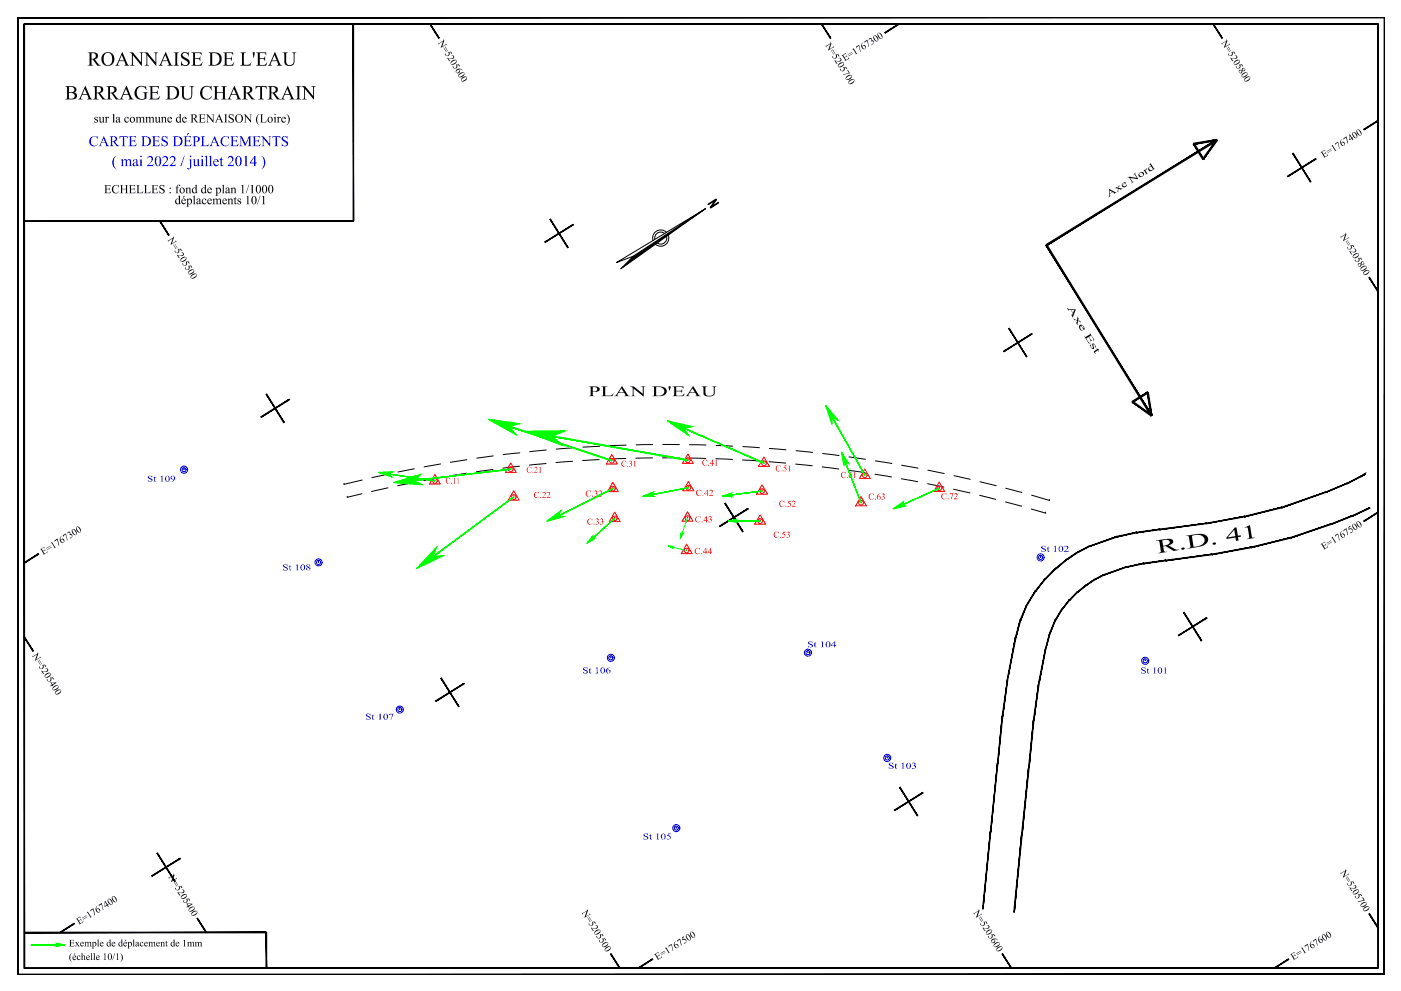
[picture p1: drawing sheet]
<svg xmlns="http://www.w3.org/2000/svg" width="420mm" height="297mm" viewBox="0 0 420 297" stroke-linecap="round" stroke-linejoin="round" font-family="sans-serif">
<g fill="none" stroke="#f00" stroke-width=".3">
<path d="M183.5 137.9h.1M206.3 137.8h.1M229.2 138.7h.1M153.2 140.5h.1M154 148.9h.1M183.8 146.4h.1M184.3 155.4h.1M206.2 155.3h.1M206.4 146.1h.1M228 156.2h.1M228.6 147.2h.1M258.3 149.4h.1"/>
<path d="M259.3 142.3h.1M281.7 146.2h.1"/>
</g>
<g fill="none" stroke="#000" stroke-width=".3">
<path d="M55.2 140.8h.1M103.2 145.2h.1M104.2 149.1h.1M313.6 153.8h.1M314.7 150h.1M95.5 168.6h.1M312.1 167.1h.1M183.2 197.2h.1M242.3 195.6h.1M343.5 198h.1M119.9 212.7h.1M266.1 227.2h.1"/>
<path d="M202.8 248.2h.1M294.7 272.4h.1M304.1 273.4h.1"/>
</g>
<g fill="none" stroke="#00f" stroke-width=".3">
<path d="M266.1 227.2h.1"/>
<circle cx="266.1" cy="227.2" r=".63"/>
<circle cx="266.1" cy="227.2" r="1.07"/>
</g>
<g fill="#f00">
<path d="M133.9 143.4l1.1-.2v.6l-.4-.5h-.4l-.2 .4v.7l.2 .4 .5 .1 .3-.4-.4 .5-.6-.1-.3-.4z"/>
<path d="M135.9 143.4l.4-.2v1.6l.2 .1h-.5h.2v-1.5z"/>
<path d="M137.1 143.4l.4-.2v1.6l.2 .1h-.6l.2-.1v-1.3z"/>
<path d="M158.1 140.3l.5-.4h.8v.6l-.2-.4-.6-.1-.4 .6 .3 1h.5l.4-.3-.3 .3-.5 .1-.5-.2-.1-.4z"/>
<path d="M160.3 140.1l.2-.2 .6 .2v.5l-.6 .9 .8-.1-.1 .3h-1l.8-1.1-.2-.5-.6 .3z"/>
<path d="M161.7 140.1l.4-.2v1.7l.2 .1h-.6l.2-.1v-1.4z"/>
<path d="M186.5 138.4l.5-.3h.8v.6l-.3-.5h-.5l-.4 .5 .1 .8 .7 .3 .4-.4-.2 .4-.7 .1-.4-.3-.2-.5z"/>
<path d="M188.8 138.2l.4-.1 .3 .3-.3 .5 .3 .2v.4l-.4 .4h-.4v-.2l.7-.1-.1-.4-.4-.2 .4-.5-.2-.2-.4 .2z"/>
<path d="M190 138.3l.5-.2v1.7l.2 .1h-.6l.2-.1v-1.5z"/>
<path d="M210.7 138.1l.5-.3h.9v.5l-.3-.4-.4-.1-.4 .2-.1 .6 .3 .8 .5 .1 .4-.4-.2 .3-.6 .2-.6-.3z"/>
<path d="M214.5 138l.4-.2v1.6l.2 .2h-.6l.2-.2v-1.4z"/>
<path d="M232.9 139.7l1.1-.2 .1 .6-.4-.5h-.5l-.3 .5v.6l.3 .4 .5 .1 .4-.4-.3 .4-.6 .1-.4-.3-.2-.7z"/>
<path d="M235.3 139.5h.6l-.7 .5 .6 .3 .1 .5-.3 .4-.5 .1-.1-.2 .4 .1 .3-.3-.2-.6-.5-.1z"/>
<path d="M236.4 139.7l.4-.2v1.7l.2 .1h-.6l.2-.2v-1.3z"/>
<path d="M252.4 141.8l.5-.4h.7l.1 .6-.7-.5-.4 .3-.1 .4 .2 .8 .6 .2 .4-.4-.2 .4-.6 .1-.5-.3z"/>
<path d="M256 141.6l.4-.2v1.7l.2 .2h-.6l.2-.2v-1.4z"/>
<path d="M282.5 148.1l.5-.3h.8l.1 .6-.3-.4-.5-.1-.3 .2-.3 .6 .3 .7 .6 .2 .5-.4-.3 .3-.7 .1-.4-.2-.2-.8z"/>
<path d="M284.9 147.9h1l-.6 1.7h-.2l.6-1.5h-.7l-.3 .2z"/>
<path d="M286.3 148l.5-.2 .3 .3-.1 .6-.6 .7 .8-.1-.1 .3h-1l.8-1-.2-.6-.6 .3z"/>
<path d="M160.4 147.7l1.2-.3 .1 .6-.4-.4-.4-.1-.5 .6 .3 1h.6l.4-.3-.2 .3-.7 .2-.5-.3-.2-.9z"/>
<path d="M162.8 147.5l.5-.1 .3 .3-.1 .6-.7 .7 1-.1-.2 .3h-1l.8-1.1-.3-.5-.5 .3z"/>
<path d="M164.1 147.6l.5-.2 .3 .3v.6l-.7 .7 .9-.1-.1 .3h-1.1l.9-1.1-.3-.5-.5 .3z"/>
<path d="M175.8 147.4l.5-.4h.9v.6l-.4-.4-.4-.1-.4 .6 .2 .9 .5 .2 .5-.4v.1l-.4 .3h-.8l-.3-.5z"/>
<path d="M178.2 147.3l.3-.3 .5 .2-.2 .6 .4 .5-.4 .5h-.6l.6-.1 .2-.2-.1-.4-.5-.1 .4-.3v-.4z"/>
<path d="M179.6 147.2l.5-.2 .4 .3-.1 .5-.7 .8 .9-.1-.1 .3h-1.1l.9-1-.2-.6-.6 .3z"/>
<path d="M208.9 147.2l.5-.4h.9v.6l-.2-.4-.6-.1-.4 .3-.1 .7 .5 .6 .8-.2-.5 .3-.7-.1-.4-.6z"/>
<path d="M212.8 146.9l.7-.1 .2 .2-.1 .7-.6 .7 .9-.1-.1 .3h-1.1l.8-1-.2-.6-.6 .3z"/>
<path d="M233.9 150.4l.4-.3h.9l.1 .6-.4-.5h-.5l-.4 .5v.6l.3 .5h.5l.5-.3-.3 .3-.6 .1-.6-.3-.1-.7z"/>
<path d="M236.6 150.1h.7l-.2 .3h-.5l-.1 .2 .6 .3 .1 .5-.3 .4-.5 .1-.2-.2 .6 .1 .2-.3-.1-.5-.7-.2z"/>
<path d="M237.6 150.3l.4-.2 .5 .2-.1 .7-.6 .7 .8-.1-.1 .3h-1l.8-1-.2-.6-.6 .3z"/>
<path d="M260.7 148.3l.5-.4h.8l.1 .6-.3-.4-.5-.1-.5 .5v.8l.3 .3h.5l.5-.3-.2 .3-.6 .2-.6-.3-.2-.4z"/>
<path d="M264.4 148.1l.3-.2 .5 .2-.2 .6 .3 .2 .1 .4-.4 .4-.7-.1 .8-.2-.1-.5-.4-.1 .4-.2v-.4l-.7 .1z"/>
<path d="M232.3 159.6l1.2-.3 .1 .7-.3-.4-.6-.1-.4 .5 .2 1 .6 .1 .5-.4-.2 .3-.7 .2-.5-.2-.2-.9z"/>
<path d="M234.9 159.4h.7l-.1 .2h-.6l-.1 .3 .7 .3v.5l-.4 .5h-.4l-.2-.2 .5 .1 .3-.3-.2-.6-.5-.1z"/>
<path d="M236 159.5l.5-.1 .3 .2-.3 .5 .4 .6-.6 .5-.4-.2 .8-.1-.1-.4-.5-.2 .4-.2 .1-.3-.2-.2-.5 .2z"/>
<path d="M208.6 155.1l.6-.4h.8l.1 .6-.3-.4-.5-.1-.5 .6 .2 .9 .6 .2 .5-.4-.2 .3-.5 .2-.6-.2-.3-.5z"/>
<path d="M212.5 154.9l.6-.2 .3 .3-.3 .5 .4 .5-.4 .5h-.7h.6l.3-.3-.1-.4-.5-.1 .4-.3v-.4l-.3-.1-.4 .2z"/>
<path d="M176.4 155.6l1.2-.2v.6l-.3-.4-.4-.1-.5 .6 .3 1h.5l.4-.3-.2 .3-.5 .2-.7-.4-.1-.8z"/>
<path d="M178.7 155.6l.5-.2 .3 .3-.2 .5 .2 .2 .1 .4-.4 .4-.6-.1 .8-.2-.1-.4-.4-.2 .4-.2v-.4l-.3-.1-.4 .2z"/>
<path d="M180.1 155.6l.4-.2 .4 .3-.3 .5 .3 .2v.4l-.4 .4-.6-.1h.7l.2-.3-.1-.3-.5-.2 .4-.2v-.4l-.3-.1-.3 .2z"/>
<path d="M213.7 137.8l.1 1.1h.3l-.3 .7h-.2v-.5h-.7zM213.6 138l-.6 .9h.6z"/>
<path d="M254.9 141.6l.6-.2-.5 .3-.2 .5 .4-.1 .3 .3v.5l-.3 .4-.5-.1-.2-.5 .1-.5zM254.8 142.4v.5l.3 .3 .2-.7-.2-.3z"/>
<path d="M212.1 146.8l.1 1.2h.3l-.3 .1v.5h-.2v-.5h-.8zM212 147.1l-.7 .9h.7z"/>
<path d="M263.2 148.3l.9-.4-.6 .4-.2 .4 .4-.1 .4 .3v.5l-.3 .3h-.5l-.3-.3zM263.2 148.8l.1 .6a.4 .4 0 0 0 .6-.1 .4 .4 0 0 0-.2-.5z"/>
<path d="M211.8 154.7h.2v1.2h.2v.2h-.2v.4h-.3v-.4h-.7zM211.7 155l-.6 .9h.6z"/>
<circle cx="135.4" cy="144.8" r=".14"/>
<circle cx="159.8" cy="141.6" r=".14"/>
<circle cx="188.2" cy="139.8" r=".15"/>
<circle cx="212.5" cy="139.5" r=".15"/>
<circle cx="234.5" cy="141.2" r=".14"/>
<circle cx="254.1" cy="143.1" r=".14"/>
<circle cx="284.3" cy="149.5" r=".14"/>
<circle cx="162.2" cy="149.1" r=".14"/>
<circle cx="177.7" cy="148.7" r=".16"/>
<circle cx="210.8" cy="148.5" r=".16"/>
<circle cx="235.7" cy="151.8" r=".14"/>
<circle cx="262.5" cy="149.6" r=".14"/>
<circle cx="234.1" cy="161.1" r=".15"/>
<circle cx="210.6" cy="156.4" r=".15"/>
<circle cx="178.2" cy="157.1" r=".14"/>
</g>
<g fill="#00f">
<path d="M44.4 142.8l.4-.2h.8v.6l-.2-.4-.5-.1a.33 .33 0 0 0-.3 .4 .33 .33 0 0 0 .5 .2l.6 .3v.5l-.3 .3h-1.1v-.6l.6 .5 .6-.2-1.1-.8z"/>
<path d="M46 143.2l.5-.4v.4h.3l-.3 .1v.8h.4l-.1 .2h-.5l-.1-1z"/>
<path d="M48.1 142.8l.6-.2v1.6l.3 .2h-.9l.3-.3v-1.1v-.2z"/>
<path d="M84.9 169.4l.4-.2h.9v.6l-.2-.4-.6-.2a.41 .41 0 0 0-.1 .6 .41 .41 0 0 0 .5 .2l.5 .3-.1 .5-.3 .2h-1v-.6l.4 .5 .7-.2-.1-.4-1-.5z"/>
<path d="M86.5 169.8l.5-.4 .1 .4h.3h-.3v.9h.3l-.1 .2h-.5v-1.1z"/>
<path d="M88.7 169.4l.6-.2v1.6l.2 .1h-.8l.3-.1v-1.3z"/>
<path d="M109.8 214.1l1.3-.2v.6l-.4-.5-.7 .2 1.1 .8-.1 .6-1.3 .1v-.6l.7 .5 .5-.2-1.2-.9z"/>
<path d="M111.4 214.5l.5-.4v.4h.4l-.4 .1v.9h.4l-.2 .2-.4-.1-.1-1z"/>
<path d="M113.6 214.1l.5-.2v1.7l.3 .1h-.8l.2-.1v-1.4z"/>
<path d="M116.8 214h1.2l-.7 1.7h-.2l.6-1.5h-.8l-.3 .2z"/>
<path d="M193.1 250l1.2-.2v.6l-.5-.5-.5 .2v.3l1.1 .6-.2 .5-1.2 .2v-.7l.5 .5 .7-.1-.2-.4-.9-.5z"/>
<path d="M194.7 250.5l.4-.5 .1 .4h.3l-.3 .1v.9h.4l-.2 .2-.5-.1v-1z"/>
<path d="M196.8 250l.6-.2v1.6l.3 .2h-.9l.3-.1v-1.4z"/>
<path d="M200.4 249.9h.8l-.1 .2h-.7l-.1 .2 .6 .2 .3 .5-.3 .5-.6 .2-.4-.3 .8 .1 .3-.3-.3-.5-.7-.2z"/>
<path d="M174.9 200.2l1.3-.2v.6l-.5-.4-.6 .2 1.1 .8-.1 .6-1.2 .1v-.6l.5 .5 .6-.2-.2-.4-.9-.5z"/>
<path d="M176.5 200.7l.5-.5v.5h.3h-.3v.9h.4l-.1 .2-.5-.1v-1z"/>
<path d="M178.6 200.2l.6-.2v1.7l.3 .1h-.8l.3-.1v-1.4z"/>
<path d="M266.6 228.9l.4-.3h.9v.6l-.5-.5-.6 .2 .1 .3 1 .5 .1 .3-.1 .3-1.4 .1v-.6l.6 .5 .6-.2-.1-.3-1-.5z"/>
<path d="M268.2 229.2l.5-.4v.4h.4l-.4 .1v.9h.4l-.1 .1h-.5l-.1-1z"/>
<path d="M270.4 228.8l.5-.2v1.7l.3 .1h-.8l.3-.3v-1l-.1-.3z"/>
<path d="M273.5 228.9l.4-.3h.5l.2 .5-.3 .3 .4 .4-.4 .6h-.8v-.2l.6 .1 .4-.2-.3-.5-.4-.1 .3-.1a.38 .38 0 0 0 0-.6 .38 .38 0 0 0-.6 .2z"/>
<path d="M242.4 192.4l1.2-.2v.6l-.5-.5-.5 .2 .1 .3 1.1 .6-.2 .5-1.3 .2v-.6l.5 .4 .7-.2-.2-.3-1-.5z"/>
<path d="M244 192.9l.5-.5v.4h.4l-.4 .1v.9h.4l-.1 .2-.5-.1-.1-1z"/>
<path d="M246.2 192.4l.6-.2v1.7l.3 .1h-.9l.3-.2v-1.2z"/>
<path d="M312.4 163.7l1.1-.1v.6l-.4-.5-.6 .2 1.1 .8 .1 .4-.2 .2-1.2 .1v-.6l.4 .5 .7-.2-.1-.3-1-.5z"/>
<path d="M313.9 164.3l.5-.5v.4h.4l-.4 .1v.9l.4-.1-.1 .2h-.5l-.1-1z"/>
<path d="M316 163.8l.6-.2v1.7l.3 .1h-.8l.3-.2v-1.2z"/>
<path d="M319.2 163.8l.6-.2 .6 .3-.1 .5-.9 .8 1.1-.1-.1 .3h-1.4l1.1-1.1-.1-.4-.5-.1-.4 .3z"/>
<path d="M342.4 200.2l1.1-.2v.7l-.4-.5-.6 .1 .1 .3 1 .6-.1 .5-1.2 .2v-.6l.4 .5 .7-.3-1.1-.8z"/>
<path d="M344.2 200.3l.1 .4h.3h-.3v.9h.4l-.2 .2h-.4v-1.1h-.3z"/>
<path d="M345.9 200.2l.5-.1v1.6l.3 .1h-.8l.3-.1v-1.3z"/>
<path d="M349.1 200.2l.5-.1v1.6l.3 .1h-.8l.2-.1v-1.4z"/>
<path d="M49.7 142.8l.6-.2 .6 .5v.7l-.4 .6h-.6l-.4-.5zM49.9 142.8l-.1 1.2 .5 .3 .3-.4v-.9l-.3-.3z"/>
<path d="M51.2 142.9l.8-.3 .5 .4-.1 .8-.7 .6h-.5l.6-.3 .4-.5h-.8l-.2-.3zM51.5 142.7v.8h.7l-.1-.7z"/>
<path d="M90.3 169.4l.6-.2 .5 .3 .1 1-.5 .4h-.5l-.4-.4v-.6zM90.6 169.3l-.2 1.1 .5 .5 .3-.4v-.9l-.3-.4z"/>
<path d="M91.9 169.4l.3-.2 .8 .2v.3l-.4 .3 .5 .4-.2 .5h-.9l-.2-.5 .5-.3-.4-.3zM92.2 169.3l-.1 .3 .4 .3 .3-.2-.1-.4zM92.3 170.1l-.2 .3v.4l.7 .1 .1-.4z"/>
<path d="M115.1 214.2l.7-.3 .5 .3 .1 .7-.4 .7-.5 .1-.4-.3-.2-.9zM115.4 214.1l-.1 1.2 .5 .3 .2-.3v-.8l-.2-.5z"/>
<path d="M198.4 250l.8-.1 .4 .4v.9l-.5 .4h-.5l-.3-.4-.1-.8zM198.7 250l-.2 1 .4 .6 .3-.3 .1-.8-.2-.6z"/>
<path d="M180.2 200.3l.7-.3 .4 .4 .2 .8-.3 .5-.7 .1-.4-.4zM180.5 200.2l-.1 1.1 .2 .5h.3l.2-.4v-.9l-.2-.3z"/>
<path d="M181.9 200.5l.6-.4 .6-.1-.6 .3-.4 .5 .5-.1 .5 .3-.2 .7-.7 .1-.4-.3zM182 201l.2 .7 .4 .1 .3-.4-.2-.5z"/>
<path d="M271.9 228.9l.4-.3 .7 .3 .2 .8-.4 .6-.5 .1-.4-.3zM272.2 228.8l-.1 1.2 .2 .3h.3l.3-.4v-.8l-.3-.4z"/>
<path d="M247.8 192.5l.8-.3 .4 .4 .1 .8-.4 .5-.5 .2-.5-.4-.1-.9zM248.1 192.4l-.2 .9 .1 .5 .4 .2 .3-.3v-1l-.1-.3z"/>
<path d="M250.3 192.2h.2v1.2h.3l-.3 .1v.5h-.3v-.5h-1zM250.2 192.5l-.8 .9h.8z"/>
<path d="M317.6 163.8l.6-.2 .5 .3 .2 .8-.4 .6-.4 .1-.5-.3-.2-.8zM317.9 163.8l-.1 1.1 .4 .5 .3-.5v-.8l-.2-.4z"/>
<path d="M347.4 200.2l.7-.1 .4 .4v.9l-.4 .4h-.4l-.4-.3-.1-.8zM347.7 200.2l-.2 1 .1 .5 .3 .1 .3-.3v-.9l-.1-.4z"/>
</g>
<g fill="#000" stroke="#000" stroke-width=".3">
<path d="M397.7 147.6l6.3-2.6v-.2zM397.7 147.4l6.3-2.6-6.3 2.8zM384.4 152.2l13.3-4.6v-.2zM384.3 152l13.4-4.6-13.3 4.8zM373.3 154.9l11.1-2.7-.1-.2zM373.2 154.7l11.1-2.7-11 2.9zM361.8 157l11.5-2.1-.1-.2zM361.8 156.8l11.4-2.1-11.4 2.3zM347.8 158.8l14-1.8v-.2zM347.8 158.6l14-1.8-14 2zM340.9 159.7l6.9-.9v-.2zM340.8 159.5l7-.9-6.9 1.1zM335.1 161l5.8-1.3-.1-.2zM335 160.7l5.8-1.2-5.7 1.5z"/>
<path d="M404 145l4.5-2.3-.1-.2zM404 144.8l4.4-2.3-4.4 2.5z"/>
<path d="M409.4 141.9l-.4 .5 .5-.3zM408.9 142.2l.5-.3-.4 .5zM408.9 142.2l-.4 .5 .5-.3zM408.4 142.5l.5-.3-.4 .5z"/>
<path d="M405.5 154.8l5.4-2.4-.1-.3zM405.4 154.6l5.4-2.5-5.3 2.7zM399.3 157.2l6.2-2.4-.1-.2zM399.3 157l6.1-2.4-6.1 2.6zM387.1 161.3l12.2-4.1v-.2zM387.1 161.1l12.2-4.1-12.2 4.3zM375.3 164.2l11.8-2.9v-.2zM375.2 164l11.9-2.9-11.8 3.1zM363.5 166.3l11.8-2.1-.1-.2zM363.5 166.1l11.7-2.1-11.7 2.3zM349.6 168.1l13.9-1.8v-.2zM349.6 167.9l13.9-1.8-13.9 2zM343 169l6.6-.9v-.2zM343 168.8l6.6-.9-6.6 1.1zM337.8 170.1l5.2-1.1v-.2zM337.7 169.9l5.3-1.1-5.2 1.3zM331 172.4l6.8-2.3-.1-.2zM331 172.2l6.7-2.3-6.7 2.5z"/>
<path d="M313.4 173.5l-2.8 3.7 2.9-3.6zM313.4 173.5l-2.8 3.7-.2-.1zM310.4 177.1l-2.3 4.2 2.5-4.1zM310.4 177.1l-2.3 4.2-.2-.1zM307.9 181.2l-1.8 4.7 2-4.6zM307.9 181.2l-1.8 4.7-.2-.1zM305.9 185.8l-1.2 5.4 1.4-5.3zM305.9 185.8l-1.2 5.4-.2-.1zM304.5 191.1l-2.1 11.6 2.3-11.5zM304.5 191.1l-2.1 11.6-.2-.1z"/>
<path d="M316.7 170.5l3.4-2.8-.2-.1zM316.6 170.3l3.3-2.7-3.2 2.9zM316.6 170.3l-3.1 3.4 3.2-3.2zM313.4 173.5l3.2-3.2-3.1 3.4z"/>
<path d="M323.1 177.4l-2.3 2.5 2.4-2.4zM320.6 179.8l2.5-2.4-2.3 2.5zM320.6 179.8l-2 2.9 2.2-2.8zM320.6 179.8l-2 2.9-.2-.2z"/>
<path d="M323.2 177.6l2.6-2.1-.1-.2zM323.1 177.4l2.6-2.1-2.5 2.3z"/>
<path d="M323.4 165.5l3.4-1.7-.1-.2zM323.3 165.4l3.4-1.8-3.3 1.9zM320.1 167.7l3.3-2.2-.1-.1zM319.9 167.6l3.4-2.2-3.2 2.3z"/>
<path d="M325.8 175.5l2.6-1.7-.1-.2zM325.7 175.3l2.6-1.7-2.5 1.9z"/>
<path d="M328.4 173.8l2.7-1.4-.2-.1zM328.3 173.6l2.6-1.3-2.5 1.5z"/>
<path d="M326.8 163.8l8.3-2.8-.1-.3zM326.8 163.6l8.2-2.9-8.2 3.1z"/>
<path d="M314.8 189.7l-1.1 4.5 1.3-4.5zM314.8 189.7l-1.1 4.5-.1-.1zM313.6 194.1l-1.9 10.4 2-10.3zM313.6 194.1l-1.9 10.4-.2-.1zM311.5 204.4l-1.4 11.5 1.6-11.4zM311.5 204.4l-1.4 11.5h-.2z"/>
<path d="M318.4 182.5l-1.8 3.3 2-3.1zM318.4 182.5l-1.8 3.3h-.1zM316.5 185.8l-1.5 3.9 1.6-3.9zM316.5 185.8l-1.5 3.9-.2-.1z"/>
<path d="M302.2 202.7l-1.4 12 1.6-12zM302.2 202.7l-1.4 12h-.3zM300.5 214.7l-1.2 14.2 1.5-14.2zM300.5 214.7l-1.2 14.2h-.2zM299.1 228.9l-1.9 20.4 2.1-20.4zM299.1 228.9l-1.9 20.4h-.2zM297 249.3l-2.2 23.2 2.4-23.2zM297 249.3l-2.2 23.2-.1-.1z"/>
<path d="M309.9 215.9l-1.2 14.1 1.4-14.1zM309.9 215.9l-1.2 14.1h-.2zM308.5 230l-2 20.3 2.2-20.3zM308.5 230l-2 20.3-.2-.1zM306.3 250.2l-2.1 23.2 2.3-23.1zM306.3 250.2l-2.1 23.2h-.2z"/>
</g>
<g fill="#000">
<path d="M38.8 15.7h1l2.5 3v-2.3a.45 .45 0 0 0-.1-.5 .45 .45 0 0 0-.4-.1h1.3a.47 .47 0 0 0-.5 .6v3.3l-2.8-3.1v2.7l.6 .4-1.4-.1a.43 .43 0 0 0 .5-.1 .43 .43 0 0 0 .1-.5v-2.8zM43.1 15.7h1.1l2.4 3v-2.7l-.5-.3h1.4l-.5 .2-.1 .4v3.4l-2.7-3.1v2.4a.45 .45 0 0 0 .1 .4 .45 .45 0 0 0 .4 .2h-1.3a.45 .45 0 0 0 .4-.2 .45 .45 0 0 0 .1-.4v-2.8zM52 15.7h1.7l-.5 .3-.1 3.1a.44 .44 0 0 0 .6 .5h-1.7a.45 .45 0 0 0 .5-.2 .45 .45 0 0 0 .1-.4v-2.6a.44 .44 0 0 0-.1-.5 .44 .44 0 0 0-.5-.1zM54.5 16l.6-.4 1.1 .2 .4-.2v1.4l-.3-.7-.6-.4-.7 .1-.3 .4 .2 .4 1.4 .9 .5 .5 .1 .8-.6 .6-.9 .2-.9-.2-.2 .2v-1.4l.3 .7 .7 .4h.6l.5-.4-.1-.5-.3-.4-1.6-1.1-.2-.5zM57.3 15.7h3.1l.1 .9-.7-.7h-1.3v1.6h1.1l.5-.6v1.4l-.3-.5-1.3-.1v1.6l1.5 .1 .8-.7-.4 1-3.1-.1a.46 .46 0 0 0 .5-.1 .46 .46 0 0 0 .1-.5v-2.6a.46 .46 0 0 0-.1-.5 .46 .46 0 0 0-.5-.1zM66.9 15.7h3v.9l-.5-.7h-1.4v1.6h1.1l.5-.6v1.4l-.4-.6h-1.2v1.6l1.5 .1 .7-.7-.3 1-3-.1a.45 .45 0 0 0 .4-.2 .45 .45 0 0 0 .1-.4v-2.6a.45 .45 0 0 0-.1-.5 .45 .45 0 0 0-.4-.1zM72 15.7l1.7 .1a.51 .51 0 0 0-.6 .7v2.5a.44 .44 0 0 0 .7 .4l1.1-.1 .5-.7-.3 1.1-3.1-.1a.43 .43 0 0 0 .5-.1 .43 .43 0 0 0 .1-.5v-2.7a.42 .42 0 0 0-.6-.5zM75.8 15.7a.43 .43 0 0 1 .6 .2 .43 .43 0 0 1-.1 .6l-.3 .8zM76.8 15.7h3l.1 .9-.6-.7h-1.4v1.6h1.2l.4-.6v1.4l-.4-.6h-1.2v1.6l1.5 .1 .8-.7-.4 1-3-.1a.43 .43 0 0 0 .5-.1 .43 .43 0 0 0 0-.5v-2.6a.43 .43 0 0 0 0-.5 .43 .43 0 0 0-.5-.1zM84.7 15.7l1.7 .1a.47 .47 0 0 0-.6 .6l.2 2.7 .6 .4h.5l.7-.3 .2-.4 .1-2.5a.42 .42 0 0 0-.6-.5l1.4-.1-.5 .4-.2 2.9-.7 .7h-1.3l-.8-.5-.1-2.8a.49 .49 0 0 0-.6-.6zM28.4 35.2l.9-.2v.6l-.3-.5-.5 .2 .9 .8-.2 .6h-.9v-.5l.5 .5 .4-.3-.8-.6zM29.6 35.1h.6l.1 1.4 .5-.2v-1l-.2-.2h.5v1.3l.3 .2-.6 .2v-.4l-.3 .3h-.4l-.2-.3v-1.1z"/>
<path d="M31.4 35.2l.6-.2v.4l.3-.3h.4l-.1 .3-.4-.1-.2 .2v1l.3 .2h-.8l.2-.2v-1.1zM33.7 34.4l.6-.2v2.4l.2 .1h-.8l.2-.1v-2.2zM37.4 35.3l.9-.2a.26 .26 0 0 1 .4 .2 .26 .26 0 0 1-.4 .2l-.4-.4-.3 .5 .3 .8h.4l.4-.3-.4 .6-.4 .1-.6-.5zM40.7 35.2l.5-.2v.4l.7-.4 .3 .4 .4-.3h.5l.1 1.4 .3 .2h-.8l.2-.2v-1l-.2-.3-.5 .3v.9l.3 .3h-.8l.2-.1v-1.2l-.2-.2-.5 .2v1.2l.3 .1h-.8l.3-.3v-1zM43.5 35.2l.6-.2v.4l.7-.4 .3 .4 .3-.3h.5l.2 1.5 .3 .1h-.9l.3-.2v-1l-.2-.3-.5 .3v1l.3 .2h-.9l.3-.2v-1.1l-.2-.2-.5 .2v1.2l.3 .1h-.8l.2-.1v-1v-.3zM46.4 35.1h.6l.1 1.4 .5-.2v-1l-.2-.2h.5v1.3l.3 .2-.6 .2v-.4l-.3 .3h-.5l-.1-1.4zM48.2 35.2l.6-.2v.4l.4-.3h.4l.2 1.4 .3 .2h-.9l.3-.2v-.9a.35 .35 0 0 0-.3-.3 .35 .35 0 0 0-.4 .2v1.1l.3 .1h-.8l.2-.2v-1.1zM59.6 34.3h1.8l.1 .5-.3-.4h-.9v1l.8-.1 .2-.3v.9l-.3-.4h-.7v1l.9 .1 .5-.5-.3 .6h-1.8l.3-.2v-2zM61.7 34.3h.7l1.5 1.8v-1.6l-.4-.2h.9l-.4 .2v2.2l-1.7-1.9v1.6l.4 .3h-.9l.4-.1v-2zM67.2 34.3h1l-.3 .2v2l.3 .2h-1l.3-.3v-1.8zM68.7 34.5l.4-.3 .7 .2 .2-.2v.9l-.6-.7-.5 .1-.1 .2 1.3 1.1 .1 .5-.5 .4-1-.1-.1 .2v-.9l.5 .7h.6l.2-.4-.2-.3-1.1-.7zM73 34.3h.6l1.6 1.8-.1-1.7-.3-.1h.8l-.3 .2v2.2l-1.7-1.9v1.7l.4 .2h-.9l.4-.2v-1.9z"/>
<path d="M77.2 34.5l.6-.3-.5 .5-.2 .9 .2 1.3 .5 .6-.7-.5-.3-.9v-.8zM77.9 34.3h1.1l-.4 .2v2h1l.4-.5-.2 .7h-1.9l.4-.3v-1.8zM83 35.2l.6-.2v.4l.2-.3h.4l-.1 .3-.3-.1-.2 .2v1l.3 .2h-.9l.3-.2v-1.1zM85.9 34.2l.7 .5 .3 .9-.2 1.2-.7 .7 .4-.6 .2-1.2-.2-.9zM31.2 55.5h1.9v.5l-.2-.4h-1v1h.8l.2-.4v.9l-.2-.4h-.8l.1 1.1h.8l.5-.5-.2 .6h-1.9l.4-.3v-1.8zM34 55.7l.6-.3 .8 .2 .2-.2 .1 .9-.4-.6-.6-.2-.5 .3-.2 .5 .2 1.2 .8 .3 .7-.5-.3 .5-1 .2-.7-.6-.2-.9zM35.9 55.5h1.1l-.4 .2v.9h1.2l-.1-1-.3-.1h1.1l-.4 .2v2l.4 .2h-1.1l.3-.1 .1-1.1h-1.2v1l.4 .2h-1.1l.4-.2v-1.9zM38.6 55.5h1.9v.5l-.3-.4h-.9v1h.8l.2-.4v.9l-.2-.4h-.8v1l.9 .1 .5-.5-.2 .6h-1.9l.4-.2v-2zM40.9 55.5h1.1l-.5 .4 .1 1.8h.9l.4-.5-.1 .7h-1.9l.3-.2v-2zM43.1 55.5h1.1l-.4 .2v2h1l.3-.5-.1 .7h-1.9l.4-.3-.1-2zM45.4 55.5h1.9v.5l-.3-.4h-.9v1h.7l.2-.4v.9l-.2-.4h-.7v1.1h.9l.5-.5-.2 .6h-1.9l.3-.2v-2zM47.9 55.7l.5-.3 .6 .2 .2-.2v.9l-.5-.7h-.4l-.2 .3v.3l1.3 .9v.4l-.4 .4-1.1-.1-.1 .2v-.8l.6 .6 .7-.2-.3-.6-.9-.6z"/>
<path d="M53.1 55.6l.4-.2 .6 .2-.2 .2-.5-.3-.2 .3v.5h.5l-.5 .1 .1 1.4 .3 .1h-1l.3-.2v-1.3l-.3-.1h.3zM55.6 56.4l.5-.2 .1 .4 .2-.3h.5l.2 .3v1.1l.3 .2h-.8l.2-.1v-1.2l-.2-.2-.5 .3v1l.3 .2h-.8l.3-.2v-1.1zM66.5 55.6l.6-.2v2.3l.3 .2h-.8l.2-.2v-2zM69.1 56.4l.6-.2v.4l.4-.4 .4 .1 .2 .3v1.2l.2 .1h-.8l.3-.2v-1l-.3-.3-.4 .2v1.1l.2 .2h-.8l.3-.2v-1.1zM72.3 55.7l.7-.3v2.4l.3 .1h-1l.4-.2v-1.8zM74.6 55.4l-.9 2.6zM75.2 55.7l.6-.3v2.4l.3 .1h-.9l.3-.1v-1.6a.24 .24 0 0 0 0-.4 .24 .24 0 0 0-.3 0z"/>
<path d="M26.3 15.7h2l.9 .4 .2 .5-.1 .6-.9 .5 1.1 1.6 .7 .4h-1l-1.4-1.9h-.4v1.5l.6 .4-1.7-.1a.43 .43 0 0 0 .5-.1 .43 .43 0 0 0 .1-.5v-3zM27.4 16v1.6l.9-.1 .4-.5-.1-.7-.4-.3z"/>
<path d="M30.4 17.6a2.02 2.02 0 0 1 4 0 2.02 2.02 0 0 1-4 0zM31.6 16.1l-.5 1.1 .1 1.5 .6 .7 .9 .1 .8-.7v-2l-.2-.5-.5-.4-.7-.1z"/>
<path d="M36.6 15.6l1.6 3.5 .6 .5-1.6 .1a.45 .45 0 0 0 .4-.3 .45 .45 0 0 0-.1-.5l-.2-.6h-1.6l-.2 .7a.34 .34 0 0 0-.1 .4 .34 .34 0 0 0 .4 .2l-1.2 .1 .5-.5zM36.5 16.5l-.7 1.6h1.4z"/>
<path d="M49.6 15.6l1.6 3.6 .6 .4-1.6 .1a.45 .45 0 0 0 .4-.3 .45 .45 0 0 0-.1-.5l-.2-.6h-1.6l-.2 .7a.34 .34 0 0 0-.1 .4 .34 .34 0 0 0 .4 .2l-1.2 .1 .6-.6zM49.5 16.5l-.7 1.6h1.4z"/>
<path d="M62.5 15.7l2.8 .1 .8 .6 .4 .9-.1 1.2-.8 .9-1.1 .3-2-.1a.43 .43 0 0 0 .5-.1 .43 .43 0 0 0 0-.5v-2.7a.42 .42 0 0 0-.5-.5zM63.6 16v3.4h1.2l.8-.6 .2-1v-.7l-.7-1-.7-.2z"/>
<path d="M82.4 15.6l1.7 3.7 .5 .3-1.6 .1a.45 .45 0 0 0 .4-.3 .45 .45 0 0 0-.1-.5l-.2-.6h-1.6l-.2 .7a.34 .34 0 0 0-.1 .4 .34 .34 0 0 0 .4 .2l-1.2 .1 .6-.6zM82.3 16.5l-.7 1.6h1.4z"/>
<path d="M34.8 35.3l.4-.3 .7 .2 .1 1.3 .2-.1-.1 .3h-.4l-.1-.2-.6 .2-.2-.1v-.6l.8-.4-.2-.5-.3 .2-.1 .3-.2-.1zM35.1 36v.4l.4 .1 .1-.8z"/>
<path d="M38.9 35.9a.84 .84 0 0 1 1.6 0 .84 .84 0 0 1-1.6 0zM39.4 35.3l-.1 1 .3 .3h.3l.2-.3v-.8l-.3-.4z"/>
<path d="M50.3 35.3l.6-.3 .6 .3 .1 .4h-1.1l.1 .5 .3 .2h.4l.3-.3-.4 .6h-.5l-.4-.3zM50.7 35.2l-.2 .4h.7l-.2-.4z"/>
<path d="M53.7 34.4l.5-.2v2.2l.3 .2-.5 .2-.1-.3-.7 .2-.4-.5v-.6l.3-.5 .6-.1 .2 .2v-.7zM53.3 35.2l-.2 1 .6 .4 .2-.2v-1l-.2-.2z"/>
<path d="M54.8 35.3l.5-.3 .6 .3 .1 .4h-1.1l.1 .5 .3 .2h.4l.3-.3-.3 .6-.4 .1-.5-.3-.2-.3zM55.1 35.2l-.2 .4h.7l-.2-.4z"/>
<path d="M57.1 34.3l1.7 .1 .2 .7-.6 .4 .5 .8 .6 .4h-.6l-.8-1.1h-.3v.9l.3 .2h-1l.4-.3v-1.8zM57.8 34.5v1l.5-.1 .3-.7-.3-.3z"/>
<path d="M65.7 34.2l.9 2.2 .4 .3h-.9l.2-.1-.2-.7h-.9l-.3 .6 .3 .2h-.8l.3-.2zM65.6 34.8l-.4 1h.9z"/>
<path d="M70.5 35.5a1.25 1.25 0 0 1 2.4 0 1.25 1.25 0 0 1-2.4 0zM71.3 34.5l-.4 .6 .1 1 .3 .5h.6l.5-.6v-1.1l-.4-.5z"/>
<path d="M80.2 35.9a.85 .85 0 0 1 1.7 0 .85 .85 0 0 1-1.7 0zM80.7 35.2l-.1 .9 .2 .5 .3 .1 .3-.3 .1-.8-.3-.4z"/>
<path d="M82.3 34.4a.2 .2 0 0 1 .4 0 .2 .2 0 0 1-.4 0zM82.1 35.2l.5-.2v1.5l.3 .2h-.8l.2-.1 .1-1z"/>
<path d="M84.5 35.3l.5-.3 .7 .3v.4h-1.1l.4 .7h.4l.3-.3-.3 .6-.4 .1-.5-.3-.2-.3zM84.8 35.2l-.2 .4h.8l-.2-.4z"/>
<path d="M50.8 56.4a.21 .21 0 0 1 .4 0 .21 .21 0 0 1-.4 0zM50.8 57.8a.25 .25 0 0 1 .5 0 .25 .25 0 0 1-.5 0z"/>
<path d="M53.8 57.1a.84 .84 0 0 1 1.6 0 .84 .84 0 0 1-1.6 0zM54.3 56.5l-.1 1 .3 .3h.3l.3-.3-.1-.9-.3-.3z"/>
<path d="M58.4 55.6l.6-.2v2.3l.2 .1-1.2 .2-.4-.3-.1-.6 .4-.8h.8v-.6zM58.1 56.4l-.2 1 .5 .4 .3-.2v-.9l-.2-.3z"/>
<path d="M61.2 55.6l.5-.2v2.2l.3 .2-1.2 .2-.5-.5v-.6l.4-.6h.7v-.6zM60.8 56.4l-.2 .9 .6 .5 .2-.2v-1l-.2-.3z"/>
<path d="M62.4 56.4l.6-.2 .5 .4 .1 .3h-1.2l.3 .7h.6l.3-.3-.5 .7h-.4l-.5-.5v-.6zM62.6 56.4l-.2 .4h.8l-.2-.4z"/>
<path d="M64.6 56.4l.6-.2v.4l.6-.4 .4 .4-.1 1.1-.3 .3-.6-.2v.7l.2 .2h-.8l.3-.3v-1.8zM65.3 56.6l-.1 1 .4 .3 .4-.5-.1-.6-.2-.3z"/>
<path d="M67.7 56.4l.9-.1 .2 1.4 .3-.1-.3 .4-.3-.3-.7 .3-.2-.6 .9-.6v-.3a.35 .35 0 0 0-.5-.1 .35 .35 0 0 0-.1 .4l-.2-.1zM68 57.1l-.1 .3 .1 .3 .5-.1v-.7z"/>
<path d="M77 55.7l.6-.3 .6 .6v1.2l-.5 .8-.6-.1-.3-.6-.1-1zM77.3 55.6l-.2 1.5 .1 .6 .3 .2 .4-.4v-1.1l-.1-.7z"/>
<path d="M78.9 55.6l.7-.1 .5 .7-.1 1.2-.5 .6-.4-.1-.5-.6-.1-.8zM79.2 55.6l-.3 .6v1.1l.4 .6 .4-.5 .1-1.2-.2-.6z"/>
<path d="M80.7 55.7l.7-.2 .5 .7v1.2l-.6 .6-.5-.1-.4-.7v-.9zM81 55.6l-.3 1.5 .2 .6 .3 .2 .3-.4 .1-1.2-.1-.6z"/>
</g>
<g fill="#00f">
<path d="M34.3 47.1l.6-.4-.6 .6-.2 1.1 .2 1.5 .6 .9-.7-.6-.5-1 .1-1.2z"/>
<path d="M36.2 48l.6-.3v.4l.5-.3h.5a.39 .39 0 0 0 .4 .3 .39 .39 0 0 0 .4-.3l.6 .1 .1 1.7 .3 .2h-1l.3-.2v-1.4l-.2-.2-.6 .3v1.2l.3 .3h-1l.3-.3v-1.2l-.2-.3-.7 .3v1.1l.4 .4h-1l.3-.3v-1.3z"/>
<path d="M44.4 47l.8-.3 .6 .4-.1 1-1.2 1.3h1.2l.4-.2-.2 .6h-1.8l1.1-1.3 .3-.7-.1-.4-.4-.3-.5 .1-.3 .4z"/>
<path d="M48.9 47l.8-.3 .6 .5-.1 .9-1.1 1.3h1.1l.4-.2-.3 .6h-1.7l1.2-1.4 .2-.5-.1-.5-.4-.3-.4 .1-.4 .4z"/>
<path d="M51.2 47l.8-.3 .5 .5v.9l-1.2 1.3h1.1l.4-.2-.2 .6h-1.7l1.4-1.9-.1-.6-.4-.2-.5 .1-.4 .4z"/>
<path d="M55.2 46.7h.2l-1.1 3.1h-.2z"/>
<path d="M57.8 47.8h.7v1.5l.2 .3 .6-.3v-1.3l-.3-.2h.7v1.6l.3 .2-.7 .2v-.4l-.5 .4h-.5l-.2-.5v-1.3z"/>
<path d="M61.4 46.9l.7-.2v2.7l.3 .4h-1l.3-.3v-2.4z"/>
<path d="M62.6 46.9l.7-.2v2.8l.4 .3h-1l.3-.2v-2.6z"/>
<path d="M66.4 47.1l.1 .7h.4v.1h-.4v1.3a.28 .28 0 0 0 .2 .4 .28 .28 0 0 0 .3-.2l-.4 .4-.5-.2v-1.7l-.3-.1z"/>
<path d="M68.6 46.9l.8-.2 .6 .5-.2 1-1.1 1.2h1.1l.4-.2-.2 .6h-1.8l1.1-1.2 .4-.8-.1-.4-.4-.3-.5 .1-.4 .4z"/>
<path d="M73.2 47.1l.8-.4v2.9l.4 .2h-1.2l.4-.2v-2.1a.24 .24 0 0 0-.1-.4 .24 .24 0 0 0-.3 .1z"/>
<path d="M78.4 46.7l.8 .7 .4 1.2-.4 1.4-.8 .8 .6-.8 .2-1.1-.2-1.5z"/>
<path d="M40 47.9l.4-.2 .7 .1 .1 1.3a.24 .24 0 0 0 0 .3 .24 .24 0 0 0 .4 0l-.2 .3a.27 .27 0 0 1-.4 .1 .27 .27 0 0 1-.1-.3l-.5 .3-.6-.2v-.6l.6-.4a.4 .4 0 0 0 .6-.3 .4 .4 0 0 0-.4-.4 .4 .4 0 0 0-.4 .4v.1a.27 .27 0 0 1-.4-.2 .27 .27 0 0 1 .2-.3zM40.3 48.9l-.2 .4 .2 .2 .6-.1v-.8z"/>
<path d="M42.1 46.9a.22 .22 0 0 1 .4 0 .22 .22 0 0 1-.4 0zM41.8 48l.7-.3v1.9l.3 .2h-1l.3-.3v-1.4z"/>
<path d="M46.7 47.1l.8-.4 .5 .4 .3 .5-.1 1.6-.7 .6-.6-.1-.4-.8-.1-.9zM47.2 46.9l-.3 .5-.1 1.3 .2 .8 .4 .2 .5-.6v-1.5l-.2-.5z"/>
<path d="M56.9 46.9a.25 .25 0 0 1 .5 0 .25 .25 0 0 1-.5 0zM56.7 48l.6-.3v2.4l-.4 .6-.7-.1a.32 .32 0 0 1 .3-.3 .32 .32 0 0 1 .3 .3l.2-2.4z"/>
<path d="M60.4 46.9a.25 .25 0 0 1 .5 0 .25 .25 0 0 1-.5 0zM60.1 48l.7-.3v1.9l.3 .2h-.9l.3-.2v-1.5z"/>
<path d="M64.1 48.1l.6-.4 .8 .3 .1 .5h-1.4l.2 .6 .3 .3h.5l.4-.3-.4 .6-.6 .1-.5-.3-.2-.4zM64.5 47.9l-.3 .5h1l-.2-.4z"/>
<path d="M71 47l.8-.2 .6 .9v1.4l-.8 .7-.5-.1-.5-.9v-1zM71.3 46.9l-.3 .5v1.1l.1 .9 .5 .3 .3-.4 .2-1.3-.2-.9z"/>
<path d="M76.3 46.7h.3v2h.4v.3h-.4v.8h-.4v-.8h-1.3zM76.2 47.2l-1 1.5h1z"/>
</g>
<g fill="#000">
<path d="M40.8 26.5l1.1-.7 1.6 .2 .3-.3 .1 1.3-.7-.9-1.2-.1-.7 .6-.3 1.4 .6 1.4 1.2 .3 .6-.2-.1-1.6-.5-.3h1.6l-.5 .5v1.4l-1.8 .4-1.2-.6-.6-1.2 .1-.7zM44.6 25.8h3l.1 .9-.5-.6-1.5-.1v1.6h1.2l.4-.5v1.3l-.4-.5-1.2-.1v1.6l.2 .2 1.3-.1 .8-.7-.4 1-3-.1a.45 .45 0 0 0 .5-.1 .45 .45 0 0 0 0-.5v-2.6a.42 .42 0 0 0 0-.5 .42 .42 0 0 0-.5 0zM54 25.8l1.7 .2a.45 .45 0 0 0-.5 .1 .45 .45 0 0 0-.1 .4l.1 2.4 .7 .7 .8-.1 .6-.5 .1-2.5a.45 .45 0 0 0-.1-.4 .45 .45 0 0 0-.5-.1l1.4-.2-.5 .4-.2 3-.8 .6h-1.2l-.7-.5-.2-2.8a.44 .44 0 0 0-.6-.5zM60.5 26.5l1-.7 1.7 .2 .2-.3 .1 1.4-.5-.9-1.2-.2-.9 .6-.2 .9 .1 1.1 .5 .8 1.3 .2 .9-.8-.4 .7-.5 .3-.9 .1-1.2-.6-.5-1.1 .1-1zM63.9 25.8h1.7l-.6 .4v1.5h1.9v-1.2a.43 .43 0 0 0-.1-.4 .43 .43 0 0 0-.5-.1l1.7-.2-.5 .4v2.9a.43 .43 0 0 0 0 .5 .43 .43 0 0 0 .5 .1h-1.7a.43 .43 0 0 0 .5-.1 .43 .43 0 0 0 .1-.5v-1.2h-1.9v1.2a.43 .43 0 0 0 .1 .5 .43 .43 0 0 0 .5 .1h-1.7a.43 .43 0 0 0 .5-.1 .43 .43 0 0 0 0-.5v-2.6a.43 .43 0 0 0 0-.4 .43 .43 0 0 0-.5-.1zM76.7 25.8h3.2l.1 1-.5-.7h-.9v3.2l.5 .5h-1.6l.5-.4v-3.3h-.9l-.5 .7zM88.6 25.8h1.7l-.5 .4v2.9a.45 .45 0 0 0 0 .5 .45 .45 0 0 0 .5 .1l-1.7 .1 .4-.2 .2-.3v-3zM90.4 25.8h1.1l2.4 3v-2.3a.42 .42 0 0 0-.1-.5 .42 .42 0 0 0-.4 0h1.3a.44 .44 0 0 0-.4 .1 .44 .44 0 0 0-.1 .4v3.3l-2.7-3.1v2.4a.44 .44 0 0 0 .1 .5 .44 .44 0 0 0 .4 .1l-1.4 .1 .6-.3v-3.2zM180.2 115.8l1.9 .1a.45 .45 0 0 0-.4 .1 .45 .45 0 0 0-.2 .4v2l1.8 .1 .6-.6-.2 .8h-3.5l.7-.3v-2.3zM188.9 115.8h1.1l2.8 2.2v-1.8l-.7-.4h1.5l-.5 .3v2.7l-3.1-2.3v2l.6 .2h-1.5a.44 .44 0 0 0 .7-.5v-2zM200.5 115.8a.38 .38 0 0 1 .6 .1 .38 .38 0 0 1 0 .5l-.4 .6zM201.6 115.8h3.3l.1 .7-.6-.5h-1.6v1.1h1a.46 .46 0 0 0 .6-.4l.2 1-.6-.4h-1.2v1.1l.2 .2h1.5l.8-.6-.4 .7h-3.3a.44 .44 0 0 0 .6-.5v-2.1z"/>
<path d="M210.3 115.8h1.9l-.6 .3v1.6l.2 .7 .4 .2h1.2l.6-.4 .1-1.9a.4 .4 0 0 0-.2-.4 .4 .4 0 0 0-.4 0l1.5-.1-.6 .3-.1 2.1-.8 .5-1.3 .1-1.1-.5-.2-2.2zM373.2 158.2l1.7-.8 .6 3.6 .8 .2-2.4 .3a.54 .54 0 0 0 .6-.1 .54 .54 0 0 0 .1-.6l-.3-2.2a.63 .63 0 0 0-.4-.6 .63 .63 0 0 0-.7 .2zM354.3 164.3a.47 .47 0 0 1 .6-.2 .47 .47 0 0 1 .3 .5 .48 .48 0 0 1-.6 .2 .48 .48 0 0 1-.3-.5zM363.7 162.8a.46 .46 0 0 1 .6-.3 .46 .46 0 0 1 .3 .6 .46 .46 0 0 1-.6 .2 .46 .46 0 0 1-.3-.5z"/>
<path d="M19.5 25.8h2.2l.9 .4 .3 .9-.7 .7 .5 .2 .4 .5-.1 .7-.7 .5h-2.8a.46 .46 0 0 0 .5-.1 .46 .46 0 0 0 .1-.5v-2.6a.49 .49 0 0 0-.6-.5zM20.7 26.1v1.5h.9l.6-.3 .1-.5-.3-.6zM20.7 27.9v1.6l.9 .1 .7-.4 .1-.7-.4-.5z"/>
<path d="M25.5 25.7l1.7 3.7 .5 .4-1.6-.1a.36 .36 0 0 0 .4-.2 .36 .36 0 0 0-.1-.5l-.2-.6h-1.5l-.3 .7a.36 .36 0 0 0-.1 .4 .36 .36 0 0 0 .4 .2l-1.2 .1 .5-.5zM25.4 26.6l-.7 1.6h1.4z"/>
<path d="M27.9 25.8l2.3 .1 .6 .4 .1 1-.9 .6 1.2 1.6 .6 .3h-1.1l-1.3-1.9h-.4v1.2a.45 .45 0 0 0 .1 .5 .45 .45 0 0 0 .5 .1l-1.7 .1 .5-.3 .1-.4-.1-2.9zM29.1 26.1l-.1 1.7 .7-.1 .5-.4 .1-.7-.4-.5z"/>
<path d="M31.9 25.8l2.2 .1 .8 .4v1l-.9 .6 1 1.4 .8 .5h-1l-1.4-1.9h-.4v1.4l.2 .3 .4 .2-1.7-.1a.43 .43 0 0 0 .5-.1 .43 .43 0 0 0 0-.5v-2.6a.45 .45 0 0 0 0-.4 .45 .45 0 0 0-.5-.1zM33 26.1v1.7l1.1-.3 .2-.4-.1-.7-.6-.4z"/>
<path d="M37.9 25.7l1.6 3.7 .6 .4-1.6-.1a.35 .35 0 0 0 .4-.2 .35 .35 0 0 0-.2-.5l-.2-.6h-1.5l-.3 .7a.34 .34 0 0 0-.1 .4 .34 .34 0 0 0 .5 .2l-1.3 .1 .5-.5zM37.8 26.6l-.7 1.6h1.4z"/>
<path d="M49.7 25.8l2.5 .1 .9 .4 .6 1.3v.8l-.4 .7-1.2 .7h-2.4l.5-.3 .1-.3v-3.1zM50.9 26.1v3.4h1.1l.8-.7 .3-.7-.1-1-.8-.9z"/>
<path d="M70.2 25.7l1.7 3.7 .5 .4-1.6-.1a.36 .36 0 0 0 .4-.2 .36 .36 0 0 0-.1-.5l-.2-.6h-1.5l-.3 .7a.36 .36 0 0 0-.1 .4 .36 .36 0 0 0 .4 .2l-1.2 .1 .5-.5zM70.1 26.6l-.7 1.6h1.4z"/>
<path d="M72.6 25.8l2.2 .1 .7 .4 .1 1-.9 .6 1.1 1.5 .7 .4h-1l-1.4-1.9h-.4v1.6l.6 .3-1.7-.1a.43 .43 0 0 0 .5-.1 .43 .43 0 0 0 0-.5v-2.6a.45 .45 0 0 0-.1-.4 .45 .45 0 0 0-.4-.1zM73.8 26.1l-.1 1.7 .7-.1 .5-.4 .1-.7-.4-.5z"/>
<path d="M80.2 25.8h2l.8 .3 .3 .4v.6l-.3 .5-.6 .3 1 1.4 .8 .5h-1.1l-1.3-1.9h-.4v1.2a.45 .45 0 0 0 .1 .5 .45 .45 0 0 0 .4 .1l-1.7 .1 .6-.3v-.3v-3.1zM81.4 26.1v1.7l.9-.2 .4-.6-.2-.7-.6-.3z"/>
<path d="M86.2 25.7l1.7 3.7 .5 .3-1.6 .1a.45 .45 0 0 0 .4-.3 .45 .45 0 0 0-.1-.5l-.2-.6h-1.5l-.3 .7a.36 .36 0 0 0-.1 .4 .36 .36 0 0 0 .4 .2l-1.2 .1 .5-.5zM86.1 26.6l-.7 1.6h1.4z"/>
<path d="M176.5 115.8l2.6 .1 .6 .3 .1 .7-.8 .5h-1.2v1.2l.6 .1h-1.9l.6-.2v-2.4zM177.8 116v1.3h.7l.5-.3 .1-.5-.2-.3z"/>
<path d="M186.5 115.8l1.8 2.7 .6 .2h-1.8a.31 .31 0 0 0 .5-.1 .31 .31 0 0 0-.1-.4l-.3-.4h-1.7l-.4 .7 .5 .2h-1.4l.6-.4zM186.4 116.4l-.8 1.2h1.5z"/>
<path d="M195.5 115.8h2.4l1.2 .3 .7 .5 .1 1.1-.3 .5-1 .5h-3.1l.6-.2v-2.4zM196.8 116v2.5l1.2 .1 .9-.4 .3-.8-.3-.9-.9-.5z"/>
<path d="M207.8 115.8l1.8 2.6 .6 .3h-1.7a.29 .29 0 0 0 .4-.1 .29 .29 0 0 0-.1-.4l-.3-.4h-1.7l-.3 .4a.3 .3 0 0 0 0 .5 .3 .3 0 0 0 .4 0h-1.4l.8-.5zM207.7 116.4l-.8 1.2h1.5z"/>
<path d="M346.7 162l3.3-.5 1.4 .2 .4 .4v.6l-1.4 .7 2.3 1.3 1 .1-1.7 .3-2.5-1.4-.7 .1 .2 1.1a.52 .52 0 0 0 .8 .5h.3l-2.8 .5 .9-.6-.5-2.7-.1-.5zM348.5 162l.3 1.6 1.3-.3 .7-.6-.1-.5-.3-.3-1.1-.1z"/>
<path d="M355.6 160.6l3.3-.5 1.6-.1 1.3 .5 .5 .9-.3 1.2-1.2 .9-4.6 1 .2-.2a.47 .47 0 0 0 .5-.2 .47 .47 0 0 0 .1-.5l-.5-2.8zM357.4 160.6l.5 3.3 2-.3 1.2-1 .1-1-.7-1-1-.3z"/>
<path d="M370.3 158.2l.5-.1 .4 2.5 .9-.2 .1 .5-.9 .1 .1 1-.7 .1-.2-1-2.7 .4v-.3zM370.1 158.8l-1.9 2.3 2.3-.4z"/>
</g>
<g fill="none" stroke="#000" stroke-width=".3">
<path d="M210.2 5.2h.1M132.1 139.1l-4.9 .9M140 137.8l-4.9 .8M147.9 136.7l-4.9 .6M155.8 139.7l-5 .6M155.9 135.7l-5 .6M163.8 138.9l-5 .5M163.8 134.9l-5 .5M171.7 138.3l-5 .3M171.8 134.2l-5 .4M179.7 137.8l-5 .2M179.8 133.8l-5 .2"/>
<path d="M187.7 137.4l-5 .2M187.8 133.4l-5 .2M195.7 137.2l-5 .1M195.8 133.3l-5 .1M198.7 137.2h5M198.8 133.2l5 .1M206.7 137.3l5 .1M206.8 133.3l5 .1M214.7 137.5l5 .2M214.8 133.5l5 .2M222.7 137.9l5 .3M222.8 133.9l5 .3"/>
<path d="M230.6 138.4l5 .4M230.7 134.4l5 .4M238.6 139.1l5 .5M238.7 135.1l5 .5M246.6 140l5 .6M246.7 135.9l4.9 .7M254.6 136.9l5 .8M262.5 138.1l5 .8M270.4 139.4l4.9 .9M108.5 148l-4.3 1.1M108.6 143.9l-5.4 1.3M116.3 146.2l-4.9 1.1"/>
<path d="M116.4 142.1l-4.9 1.1M124.2 144.6l-4.9 1M124.3 140.5l-4.9 1M132.1 143.2l-5 .8M139.9 141.9l-4.9 .7M147.8 140.7l-4.9 .7M254.5 141l5 .7M262.4 142.2l4.9 .8M270.3 143.5l4.9 .9M278.2 145l4.9 1M278.3 140.9l4.9 1M286 146.6l4.9 1.1"/>
<path d="M286.1 142.6l4.9 1.1M293.8 148.5l4.8 1.2M293.9 144.4l4.9 1.2M301.6 150.5l4.8 1.2M301.6 146.3l4.9 1.3M309.3 152.6l4.3 1.2M309.4 148.4l5.3 1.6M210.2 292.1h.1"/>
</g>
<g fill="#000" stroke="#000" stroke-width=".3">
<path d="M5.3 5.2v.2l410-.2zM5.3 5.4l410-.2v.2z"/>
<path d="M7.3 7.1v.2l406-.2zM7.3 7.3l406-.2v.2z"/>
<path d="M413.2 7.2l.2 283v-283zM413.2 7.2l.2 283h-.2z"/>
<path d="M415.1 5.2v286.9l.2-286.9zM415.3 5.2v286.9h-.2z"/>
<path d="M5.5 5.2l-.2 286.9h.2zM5.3 5.2h.2l-.2 286.9z"/>
<path d="M7.2 7.2v283h.2zM7.2 7.2h.2v283z"/>
<path d="M7.3 290.3h406v-.2zM7.3 290.1h406l-406 .2z"/>
<path d="M5.3 292.1h410v-.1zM5.3 292h410l-410 .1z"/>
</g>
<g fill="#00f">
<path d="M27.1 41.4l.7-.5 1.3 .1 .2-.2 .1 1-.6-.7-.6-.2-.7 .5-.2 .5 .2 1.4 1 .4 .9-.6-.3 .5-1.2 .3-.9-.6-.2-1.2z"/>
<path d="M35.9 40.9h2.4v.6l-.3-.4h-.7v2.4l.4 .3h-1.2l.3-.2v-2.5h-.6l-.4 .4z"/>
<path d="M38.5 40.9h2.3v.6l-.4-.5h-1.1v1.2h.9l.3-.5v1.1l-.2-.4-1-.1v1.2l1.2 .1 .5-.5-.2 .7h-2.3l.4-.2v-2.5z"/>
<path d="M45.5 40.9h2.3v.6l-.4-.5h-1v1.2h.9l.3-.5v1.1l-.4-.5h-.8v1.3h1.1l.5-.5-.2 .7h-2.3l.4-.3v-2.4z"/>
<path d="M48.6 41.1l.4-.3 .9 .2 .3-.2v1l-.3-.6-.4-.2-.5 .1-.3 .3 1.6 1.4v.6l-.5 .4-1.2-.1-.2 .2v-1.1l.6 .8 .6 .1 .4-.3-.1-.5-1.4-1z"/>
<path d="M60.2 40.9h1.3l-.5 .2v2.4l1.2 .1 .4-.6-.1 .8h-2.3l.4-.3v-2.4z"/>
<path d="M66.5 41.3l.8-.5 1 .2 .3-.2 .1 1-.4-.7-.7-.2-.7 .4-.3 .7 .1 .9 .4 .6 .9 .1 .7-.5-.2 .5-1.2 .3-.9-.6-.3-1.1z"/>
<path d="M69 40.9h2.3v.6l-.4-.5h-1v1.2h.9l.2-.5v1.1l-.2-.4-.9-.1v1.3h1.1l.6-.5-.3 .7h-2.3l.4-.2v-2.5z"/>
<path d="M71.7 40.9h.8l1.1 2.2 1-2.2h.9l-.4 .2v2.4l.4 .3h-1.3l.4-.2v-2.3l-1.1 2.5-1.2-2.5v2.2l.4 .3h-1l.5-.4v-2.1z"/>
<path d="M75.7 40.9h2.2v.6l-.3-.5h-1.1v1.2h.9l.3-.5v1.1l-.3-.4-.9-.1v1.3h1.2l.5-.5-.3 .7h-2.2l.4-.2v-2.5z"/>
<path d="M78.2 40.9h.8l1.8 2.2v-1.9l-.4-.3h1l-.4 .3v2.7l-2-2.4v2.1l.4 .2h-1l.4-.2v-2.4z"/>
<path d="M81.7 40.9h2.3l.1 .6-.4-.4h-.7v2.2l.5 .5h-1.3l.4-.4v-2.3h-.6l-.4 .4z"/>
<path d="M84.7 41l1.5-.2v1l-.5-.8h-.6l-.3 .3 .3 .5 1.3 1v.5l-.5 .5-1.2-.1-.2 .2v-1.1l.6 .8 .6 .1 .3-.4-.2-.5-1.3-.9z"/>
<path d="M31.1 40.8l1.3 2.8 .3 .2h-1.1l.2-.2-.2-.8h-1.1l-.3 .8 .3 .2h-.9l.4-.4zM31 41.5l-.5 1.2h1z"/>
<path d="M32.8 40.9h1.8l.4 .3v.8l-.6 .4 .8 1 .5 .4h-.7l-1-1.4h-.3v1.1l.4 .3h-1.3l.4-.2v-2.5zM33.7 41.1v1.2l.6-.1 .3-.4-.1-.6z"/>
<path d="M42.3 40.9h1.5l1 .2 .5 1-.3 1.2-.9 .5h-1.8l.4-.3v-2.4zM43.2 41.1v2.5h.8l.7-.6v-1.2l-.5-.7z"/>
<path d="M51.8 40.9h1.5l.9 .2 .6 1.1-.3 1.1-.9 .5h-1.8l.4-.3v-2.4zM52.7 41.1l-.1 2.5h.9l.7-.7v-1l-.5-.8z"/>
<path d="M55 40.9h2.2l.1 .6-.4-.5h-1v1.2h.8l.3-.5v1.1l-.3-.5h-.8v1.3h1.1l.5-.5-.3 .7h-2.2l.4-.3v-2.3zM56.3 39.9h.4l-.7 .7z"/>
<path d="M57.7 40.9h1.6l.6 .5v.5l-.2 .4-1.2 .1v1.1l.4 .3h-1.2l.4-.2v-2.5zM58.5 41.1v1.2h.5l.4-.3v-.6l-.3-.3z"/>
<path d="M64.3 40.8l1.2 2.7 .4 .3-1.1-.1a.28 .28 0 0 0 .3-.1 .28 .28 0 0 0-.1-.4l-.2-.4h-1.1l-.3 .7 .3 .3h-.9l.4-.4zM64.2 41.5l-.5 1.2h1z"/>
</g>
<path d="M187.6 79.4l16.5-11.7-14.1 9.2-3.3 3.2M188.6 78.7l-.8 .5M193 75.6l-4.6 3M196.7 72.9l-7.8 5.1M199.4 70a1.84 1.84 0 0 0-2.2-.2 1.84 1.84 0 0 0-.8 2M199.9 69.6a2.44 2.44 0 0 0-3-.3 2.44 2.44 0 0 0-1.1 2.8M199.9 70.8a1.86 1.86 0 0 1-.7 2 1.86 1.86 0 0 1-2.1 .1M200.4 70.3l-10.9 7.2M200.5 70.4a2.48 2.48 0 0 1-.9 2.9 2.48 2.48 0 0 1-3-.1M204.7 67.2l6.9-4.6-25.4 18 3.7-3.8 21.7-14.2-26.7 16.1 5-1.9M212.4 61.2l2.4-1.6 .1 .3-1.7 2.2 2.2-1.5 .1 .2-2.4 1.6-.1-.3 1.6-2.2-2.2 1.4zM215.5 60.7l-2.4 1.6 1.7-2.4-2.4 1.4" fill="none" stroke="#000" stroke-width=".3"/>
<g fill="none" stroke="#00f" stroke-width=".3">
<path d="M55.2 140.8h.1M95.5 168.6h.1M312.1 167.1h.1M183.2 197.2h.1M242.3 195.6h.1M343.5 198h.1M119.9 212.7h.1M202.8 248.2h.1"/>
<circle cx="55.2" cy="140.8" r=".63"/>
<circle cx="55.2" cy="140.8" r="1.09"/>
<circle cx="95.5" cy="168.6" r=".63"/>
<circle cx="95.6" cy="168.6" r="1.07"/>
<circle cx="312.1" cy="167.1" r="1.07"/>
<circle cx="312.1" cy="167.1" r=".63"/>
<circle cx="183.2" cy="197.2" r="1.08"/>
<circle cx="183.2" cy="197.2" r=".62"/>
<circle cx="242.3" cy="195.6" r=".63"/>
<circle cx="242.3" cy="195.6" r="1.07"/>
<circle cx="343.5" cy="198" r="1.07"/>
<circle cx="343.5" cy="198.1" r=".63"/>
<circle cx="119.9" cy="212.7" r="1.07"/>
<circle cx="119.9" cy="212.7" r=".63"/>
<circle cx="202.8" cy="248.2" r=".62"/>
<circle cx="202.8" cy="248.2" r="1.07"/>
</g>
<g fill="none" stroke="#f00" stroke-width=".3">
<path d="M153.2 138.8l1.6 2.8h-3.2zM183.5 136.2l1.6 2.9h-3.3zM183.5 138.1h.1M206.3 136.1l1.6 2.8h-3.2zM206.3 138h.1M229.1 137l1.6 2.8h-3.2zM229.1 138.9h.1M130.4 142.2l1.7 2.9h-3.3zM130.4 144.1h.1M153.2 140.7h.1M154.1 147.1l1.6 2.8h-3.3zM154.1 149h.1"/>
<path d="M183.8 144.6l1.6 2.8h-3.2zM183.8 146.4h.1M184.3 153.5l1.7 2.8h-3.3zM184.3 155.4h.1M206.2 153.4l1.6 2.8h-3.2zM206.2 155.3h.1M206.4 144.3l1.7 2.8h-3.3zM206.4 146.2h.1M228 154.3l1.6 2.8h-3.3zM228 156.2h.1M228.5 145.3l1.7 2.8h-3.3zM228.5 147.2h.1"/>
<path d="M258.2 148.8l1.7 2.8h-3.3zM258.2 150.7h.1M259.3 140.6l1.7 2.8h-3.3zM259.3 142.5h.1M281.7 144.5l1.6 2.8h-3.3zM281.7 146.4h.1M205.9 163.1l1.7 2.8h-3.3zM205.9 165h.1"/>
<circle cx="183.5" cy="138.1" r=".71"/>
<circle cx="206.3" cy="138" r=".71"/>
<circle cx="229.1" cy="138.9" r=".72"/>
<circle cx="130.4" cy="144.1" r=".73"/>
<circle cx="153.2" cy="140.7" r=".71"/>
<circle cx="154.1" cy="149" r=".72"/>
<circle cx="183.8" cy="146.5" r=".71"/>
<circle cx="184.3" cy="155.4" r=".71"/>
<circle cx="206.2" cy="155.3" r=".71"/>
<circle cx="206.4" cy="146.2" r=".71"/>
<circle cx="228" cy="156.2" r=".72"/>
<circle cx="228.5" cy="147.2" r=".72"/>
<circle cx="258.2" cy="150.7" r=".71"/>
<circle cx="259.4" cy="142.5" r=".71"/>
<circle cx="281.7" cy="146.4" r=".71"/>
<circle cx="205.9" cy="165" r=".71"/>
</g>
<g fill="#f00">
<path d="M208.5 164.6l.5-.3h.9v.5l-.2-.3-.5-.2-.4 .3-.2 .5 .3 .8 .6 .1 .4-.4v.2l-.5 .3-.7-.2-.4-.5z"/>
<path d="M211.7 164.3h.2v1.1h.2v.2h-.2v.5h-.3v-.5h-.8zM211.6 164.5l-.6 .9h.6z"/>
<path d="M213.1 164.3l.1 1.1h.3v.2h-.3v.5h-.2v-.5h-.8zM213 164.5l-.6 .9h.6z"/>
<circle cx="210.4" cy="166" r=".15"/>
</g>
<g fill="#0f0" stroke="#0f0" stroke-width=".3">
<path d="M9.3 283.2h8.4zM9.3 283.2h8.4z"/>
<path d="M16.9 283.6l2.5-.4h-1.7zM16.9 282.7l2.5 .5h-1.7z"/>
<path d="M116.4 142.1l14 2.1zM116.4 142l14 2.1z"/>
<path d="M113.6 141.6l2.8 .4 1.3-.6zM113.6 141.6l2.8 .4 1.1 1z"/>
<path d="M123.9 144.1l29.3-3.3v-.2zM123.9 143.9l29.3-3.3-29.3 3.5z"/>
<path d="M118.1 144.7l5.8-.7 2.4-1.8zM118.1 144.7l5.8-.7 2.7 1.3z"/>
<path d="M129.9 166.9l24.2-17.8-.1-.2zM129.8 166.8l24.2-17.9-24.1 18z"/>
<path d="M131 164l-6 6.4 4.8-3.6zM125 170.4l4.8-3.6 3.1-.2z"/>
<path d="M152.6 127.8l30.8 10.4 .1-.2zM152.7 127.6l30.8 10.4-30.9-10.2z"/>
<path d="M146.5 125.7l6.1 2 3.2-.7zM146.5 125.7l6.1 2 2.1 2.6z"/>
<path d="M167.3 154.7l16.5-8.3zM167.3 154.6l16.5-8.2z"/>
<path d="M164 156.3l3.3-1.7 1-1.6zM164 156.3l3.3-1.7 1.8 .2z"/>
<path d="M177.4 161.6l7-6.2zM177.4 161.6l6.9-6.2z"/>
<path d="M177.7 160.7l-1.7 2.2 1.4-1.3zM176 162.9l1.4-1.3 .9-.1z"/>
<path d="M165.6 130.9l40.7 7.2v-.3zM165.6 130.6l40.7 7.2-40.7-6.9z"/>
<path d="M157.5 129.3l8.1 1.4 3.9-1.5zM157.5 129.3l8.1 1.4 3.1 2.8z"/>
<path d="M195 148.4l11.4-2.2zM195 148.3l11.4-2.1z"/>
<path d="M192.8 148.8l2.2-.5 .9-.8zM192.8 148.8l2.2-.5 1.1 .5z"/>
<path d="M204.3 159.8l-.3 1.5 .4-1zM204.4 160.3l.4-.3-.8 1.3z"/>
<path d="M200.4 163.7l1 .2 .4-.2zM200.4 163.7l1 .2 .3 .4z"/>
<path d="M204.9 128.4l24.2 10.5 .1-.1zM205 128.2l24.2 10.6-24.3-10.4z"/>
<path d="M200.2 126.2l4.7 2.1 2.7-.4zM200.2 126.2l4.7 2.1 1.6 2.2z"/>
<path d="M218.5 148.5l10.1-1.3zM218.5 148.4l10-1.2z"/>
<path d="M216.5 148.7l2-.2 .8-.7zM216.5 148.7l2-.2 1 .4z"/>
<path d="M220.1 156.2h7.9zM220.1 156.1l7.9 .1z"/>
<path d="M218.5 156.1h1.6l.7-.4zM218.5 156.1h1.6l.7 .4z"/>
<path d="M249.5 125.1l9.9 17.4zM249.5 125.1l.2-.1 9.7 17.5z"/>
<path d="M247.6 121.5l2 3.5 1.7 1zM247.6 121.5l2 3.5-.1 2z"/>
<path d="M253.3 138l4.9 12.7zM253.3 138l4.9 12.7z"/>
<path d="M252.4 135.5l.9 2.5 1.1 .9zM252.4 135.5l.9 2.5-.2 1.4z"/>
<path d="M270.1 151.6l11.6-5.2zM270.1 151.5l11.6-5.2z"/>
<path d="M267.9 152.5l2.2-1 .8-1zM267.9 152.5l2.2-1 1.3 .2z"/>
</g>
<g fill="none" stroke="#0f0" stroke-width=".3">
<path d="M146.5 125.7l9.3 1.3-3.2 .7 2.1 2.6zM157.5 129.3l12-.1-3.9 1.5 3.1 2.8zM200.2 126.2l7.4 1.7-2.7 .4 1.6 2.2zM247.6 121.5l3.7 4.5-1.7-1-.1 2zM252.4 135.5l2 3.4-1.1-.9-.2 1.4zM113.6 141.6l4.1-.2-1.3 .6 1.1 1zM118.1 144.7l8.2-2.5-2.4 1.8 2.7 1.3zM164 156.3l4.3-3.3-1 1.6 1.8 .2zM192.8 148.8l3.1-1.3-.9 .8 1.1 .5zM204.3 159.8l.1 .5 .4-.3-.8 1.3zM206.2 155.3l-1.8 5M216.5 148.7l2.8-.9-.8 .7 1 .4z"/>
<path d="M218.5 156.1l2.3-.4-.7 .4 .7 .4zM267.9 152.5l3-2-.8 1 1.3 .2zM131 164l-1.2 2.8 3.1-.2-7.9 3.8zM177.7 160.7l-.3 .9 .9-.1-2.3 1.4zM200.4 163.7h1.4l-.4 .2 .3 .4zM201.4 163.9l4.5 1.1M16.9 282.7l2.5 .5-2.5 .4 .8-.4z"/>
</g>
<g fill="#000">
<path d="M131.3 12.8l.3 .2 1.3-.8v-.5l.3 .5-.6 1.8 1-.6 .1-.4 .3 .5-.3-.1-1.5 1 .7-2-1.1 .6-.1 .4zM134.1 17.3l1.6 .1 .2-.5-.5-.3h.1h.5l.2 .4-.3 .6-1.5-.1 .7 .7-.4 .1zM133.4 16.1l.7 .6 .4-.3-.1-.8 .9-.1 .3 .6h-.2l-.3-.5-.3 .1v.7l-.4 .4-.7-.1zM135.8 19.9l.6 .6 .5-.3-.1-.9h.8l.3 .6h-.2l-.3-.5h-.3v.8l-.4 .4-.7-.2zM247.5 13.6l.4 .1 1.2-.7v-.5l.3 .5-.6 1.8 1-.7v-.3l.4 .5-.3-.1-1.5 1 .6-2-1.1 .6-.1 .4zM250.2 18.1l1.7 .1 .2-.5-.5-.3h.4l.4 .4-.4 .6-1.4-.2 .7 .8-.5 .1zM249.6 16.9l.2-.1 .1 .6 .5 .1 .4-.5-.2-.7h.8l.4 .6-.9-.5 .1 .8-.5 .4-.6-.1zM252.3 16.7l1.3-.8 .2 .4-.4-.1-.5 .3 .4 .7 .5-.4v-.3l.3 .6-.3-.1-.5 .3 .4 .6 .7-.3 .1-.5 .1 .5-1.3 .8 .1-.5-.8-1.2zM255.9 14.5l1 1.5h.3l-.6 .4 .1-.2-.7-1.2-.1-.2-.3 .1zM256.7 14l1-.5 .4 2-.1 .1-.4-1.8-.8 .7zM259.3 12.4l.9-.5 .4 2.1-.1 .1-.4-1.9-.7 .5v.3zM260.7 11.6l.5-.2 .3 .3a.23 .23 0 0 0-.1 .3 .23 .23 0 0 0 .3 .1l.4 .7-.3 .4-.5 .2 .6-.4v-.4l-.3-.3-.5 .1 .2-.3-.1-.5h-.4l-.2 .5z"/>
<path d="M366.2 12.8l.4 .2 1.2-.8v-.5l.3 .5-.6 1.8 1.1-.7v-.3l.3 .5-.3-.1-1.5 1 .6-2-1.1 .6-.1 .4zM368.9 17.3l1.7 .1 .2-.4-.6-.4h.2h.5l.2 .4-.3 .6-1.5-.1 .7 .7-.5 .1zM368.3 16.1h.2l.1 .4 .3 .2 .5-.3-.1-.8 .8-.1 .4 .6h-.3l-.3-.5-.3 .1 .1 .6-.5 .5-.6-.1zM370.6 19.9l.6 .6 .5-.3-.1-.9h.9l.3 .6h-.3l-.2-.5h-.3v.7l-.4 .5-.7-.2zM251.9 20.6l.5 .7 .6-.4-.1-.8h.8l.4 .6-.8-.5-.1 .9-.7 .3-.5-.4zM253.8 21.2l.6-.1 .5 .9-2 .4-.1-.1 1.8-.4-.4-.6zM57.8 58.8l.6-.2v2.4l.3 .2h-.9l.3-.2v-2.1zM63.7 59.7l.6-.2v.4l.4-.4 .4 .1a.23 .23 0 0 0 .2 .2 .23 .23 0 0 0 .2-.2h.7l.1 1.4 .2 .2h-.8l.3-.2-.2-1.3-.6 .2v1l.3 .3h-.8l.3-.2-.2-1.3-.5 .2v1.1l.2 .2h-.8l.3-.2v-1.1zM68.2 59.7l.6-.2v.4l.3-.4 .5 .1 .1 1.4 .3 .2h-.8l.2-.2-.1-1.3-.5 .2v1.1l.2 .2h-.8l.3-.2v-1.1zM70.5 59l.1 .6h.4l-.4 .1v1.2h.4l-.2 .3-.5-.2v-1.3h-.3zM71.3 59.7l.9-.2v.6l-.4-.5a.28 .28 0 0 0-.4 .2 .28 .28 0 0 0 .3 .4l.6 .3v.5l-.4 .3-.7-.1v-.6l.4 .5 .5-.1v-.3l-.8-.5zM73.8 59l.7-.3v2.3l.3 .2h-.9l.3-.2v-1.9z"/>
<path d="M78 58.6l-.9 2.7zM78.5 59l.7-.3v2.3l.3 .2h-.9l.3-.3v-1.7zM334.3 56.4l.8-.4-.1 .2 .4 .1 .1-.5h-.2l.5-.3-.3 .8 1.2 .2-.8 .5 .1-.3-.5-.1-.2 .6h.2l-.5 .3 .3-.9zM338.1 53.3l.6-.3 2.2 .3-.7-1.1-.4 .1 .8-.5-.2 .4 .9 1.5-2.4-.4 .8 1.2 .4-.1-.8 .5 .2-.3-.8-1.3zM343.3 50.9l.2 .2 .1-.5 .4-.1v.3h-.3l-.2 .4 .4 .6h.4l-.8 .5 .2-.3-.4-.7h-.4zM396 45.7l1.3-.8 .2 .4-.4-.2-.6 .4 .4 .7 .5-.4v-.3l.4 .6-.4-.1-.4 .3 .3 .6 .7-.2 .1-.6 .2 .5-1.3 .8 .1-.3-.7-1.3zM399.6 43.4l.9 1.5 .4 .1-.7 .4 .2-.3-.7-1.1-.2-.2-.2 .1zM400.4 43l.9-.5 .5 2-.2 .1-.4-1.8-.6 .4-.1 .3zM402.9 41.4l.9-.5 .5 2-.2 .1-.4-1.8-.6 .5-.1 .3zM50.3 71.9l.3 .2 1.3-.9v-.4l.3 .4-.7 1.8 1-.6 .1-.3 .4 .5-.4-.1-1.4 .9 .6-1.9-1.1 .6-.1 .4zM53 76.4l1.7 .1 .2-.5-.6-.3 .2-.1 .6 .4v.4l-.3 .3-1.4-.2 .6 .8-.3 .1zM52.4 75.1l.5 .7 .6-.3-.1-.9 .8-.1 .4 .6-.3 .1-.3-.5h-.3v.8l-.5 .4-.5-.1z"/>
<path d="M54.8 78.9l.2 .5 .6 .1 .3-.4-.2-.7 .8-.1 .4 .7-.9-.5v.9l-.7 .3-.5-.4zM60.7 59.7l.4-.2 .7 .2-.1 .4-.4-.5-.5 .4v.6l.4 .4 .7-.4-.4 .6-.4 .1-.4-.3-.2-.8zM401.9 70.8l.3 .2 1.3-.8v-.5l.3 .4-.6 1.8 .9-.5 .1-.4 .4 .5-.4-.1-1.4 .9 .6-1.9-1 .6-.1 .4zM404.6 75.3l1.8 .1 .1-.5-.6-.3 .3-.1 .6 .4-.1 .5-.3 .2-1.4-.2 .7 .8-.4 .1zM404 74.1h.2l.2 .5h.5l.2-.3-.1-.8 .8-.1 .4 .7-.9-.5 .1 .7-.5 .5-.6-.1zM406.3 77.9h.2l.1 .4 .2 .1h.4l.3-.4-.2-.7h.8l.4 .6-.9-.5 .1 .7-.5 .5-.7-.2zM55.5 80.2l.5 .6 .6-.3-.2-.8 .9-.1 .4 .6h-.3l-.3-.5-.3 .1 .1 .7-.7 .4-.6-.3zM321.9 95.5l1.1 .5 .1-1.2 .5 .9-.2-.1-.1 .5 .5 .1v-.2l.4 .6-.9-.4-.1 1.3-.6-.9 .3 .1 .1-.6-.7-.3v.3zM325.1 100.7l.5 .3 1.2-.7v-.6l1.4 2.2-.4 .2 .1-.5-.7-1.1-.6 .5 .4 .8 .5 .2-.5 .3v-.4l-.5-.9-.7 .4 .6 1.1 .7 .4h-.6zM326.8 103.5l.5-.2-.1 .7 .5 .4-.2-1.2 .3-.3 .9 1.1-.3 .2v-.7l-.5-.3 .2 1.3-.4 .1zM328.8 104.4l.9 .3-.4 .3 .2 .5-.3-.5-.8 .6 .2 .4-.3-.2-.2-.5 .9-.6zM402.9 158.9l.9-.5 .5 2h-.2l-.4-1.8-.7 .8z"/>
<path d="M404.4 157.9l.6-.3v.3l-.5 .3 .1 .3 .6-.1 .5 .4v.5l-.4 .5-.4-.2 .5-.1 .2-.5-.4-.4-.7 .2zM12 164.7l1.2-.8 .2 .4-.3-.2-.6 .4 .4 .6 .5-.3v-.3l.4 .6-.4-.1-.5 .3 .4 .6 .7-.3 .2-.5v.5l-1.2 .8 .1-.4-.8-1.2zM15.5 162.4l1 1.6h.3l-.6 .4 .1-.3-.7-1.2h-.3zM16.4 162l.8-.6 .6 2.1-.2 .1-.4-1.8-.7 .4v.3zM18.9 160.4l.9-.5 .4 2-.1 .1-.4-1.8-.7 .7zM20.2 159.6l.6-.3 .3 .4-.1 .4 .6 .1 .1 .5-.3 .5-.5 .1 .6-.3 .1-.4-.3-.3-.5 .1 .2-.5-.3-.3-.3 .1-.2 .4zM396 163.2l1.3-.9 .1 .4-.3-.1-.6 .3 .4 .7 .5-.4v-.3l.4 .6-.4-.1-.4 .3 .4 .6 .6-.2 .2-.6 .1 .5-1.3 .8 .1-.3-.7-1.3zM399.6 160.9l.9 1.4 .3 .1-.6 .4 .2-.2-.8-1.2-.3-.1zM400.4 160.4l.9-.5 .5 2-.2 .1-.4-1.8-.6 .4-.1 .3zM9.6 196.6l.3 .1 1.3-.8v-.4l.3 .4-.6 1.8 1-.6 .1-.4 .3 .6-.3-.2-1.5 1 .6-2-1.2 .8 .1 .2zM11.7 199.8l.6 .6 .5-.2-.1-.9 .8-.1 .4 .6-.3 .1-.3-.6-.3 .1v.9l-.8 .2-.4-.3zM12.4 201.1l1.6 .1 .2-.5-.6-.3 .2-.1 .6 .4v.4l-.4 .3-1.3-.2 .6 .8-.3 .1z"/>
<path d="M14 203.6h.2l.2 .6h.3l.5-.4-.2-.7 .8-.1 .4 .6h-.3l-.3-.5-.3 .1 .1 .8-.6 .3-.5-.1zM22.7 275.5l1.3-.8 .2 .4-.3-.2-.7 .4 .4 .7 .5-.4v-.3l.4 .6-.4-.1-.4 .3 .4 .6 .7-.3v-.5l.2 .5-1.3 .8 .1-.5-.7-1.1zM26.3 273.3l.9 1.4 .4 .1-.7 .4 .2-.3-.8-1.2h-.3zM27.1 272.8l.9-.5 .5 2-.2 .1-.4-1.9-.6 .4-.1 .4zM29.6 271.2l.9-.5 .5 2.1h-.1l-.4-1.8-.6 .4-.2 .3zM50.4 262.9l.3 .2 1.3-.8v-.5l.3 .5-.6 1.7 1-.6 .1-.4 .3 .6-.2-.2-1.6 1 .7-2-1.1 .7-.1 .4zM53.2 267.4l1.6 .1 .2-.5-.5-.3 .1-.1 .5 .1 .2 .3-.1 .5-.4 .2-1.3-.2 .7 .8-.4 .1zM52.5 266.1h.3l.2 .6 .7-.3-.2-.8h.9l.3 .5-.2 .1-.3-.5h-.3v.7l-.4 .5-.7-.2zM54.9 269.9l.6 .7 .5-.4-.1-.8 .8-.1 .3 .6-.2 .1-.3-.5h-.3l.1 .6-.5 .5h-.6zM174.4 273.6l.3 .1 1.3-.8v-.4l.3 .4-.6 1.8 1-.6 .1-.4 .3 .6-.2-.2-1.6 1 .7-2-1.1 .7-.1 .4zM177.2 278l1 .3 .7-.2 .1-.4-.5-.3 .1-.1h.4l.3 .4-.1 .5-.4 .2-1.3-.2 .7 .8h-.4zM176.5 276.8h.3l.2 .6 .6-.3-.1-.8 .9-.1 .3 .6-.3 .1-.2-.5h-.3v.7l-.5 .4-.7-.2z"/>
<path d="M291.9 273.6l.2 .1 1.4-.8v-.4l.3 .4-.7 1.8 1-.6 .1-.4 .4 .6-.3-.2-1.6 1 .7-2-1.1 .7-.1 .4zM294.6 278l1 .3 .7-.2 .2-.4-.6-.3 .1-.1h.5l.2 .4-.1 .5-.3 .2-1.3-.2 .6 .8h-.4zM294 276.8h.2l.2 .6 .7-.3-.1-.8 .8-.1 .3 .6-.2 .1-.3-.5h-.3l.1 .7-.5 .4-.8-.2zM401.9 261.5l.3 .2 1.3-.8v-.5l.3 .5-.6 1.8 1.1-.7v-.3l.3 .6-.3-.2-1.5 1 .6-2-1.1 .6v.4zM404.6 266l1.1 .2 .6-.1 .2-.5-.6-.3h.1h.5l.3 .3-.1 .5-.4 .3-1.3-.2 .7 .8h-.4zM404 264.8h.2l.3 .6 .6-.3-.1-.8 .8-.1 .4 .6h-.3l-.3-.5h-.3l.1 .7-.5 .5-.7-.2zM406.3 268.6l.7 .6 .5-.5-.2-.6 .8-.1 .4 .6h-.3l-.3-.5h-.3l.1 .7-.4 .5-.8-.2zM408.3 269.1l.5-.1 .5 .9-2 .5-.1-.2 1.8-.4zM20.7 281.7h1.5v.5l-.2-.4h-.7v.8h.6l.2-.3v.7l-.2-.3h-.6v.8h.7l.4-.3-.2 .5h-1.5l.3-.2v-1.7zM21.2 285.9l.4-.2-.5 .9v1.2l.5 .6-.7-.6-.1-.7 .1-.7zM22.5 282.4h.6l-.1 .1 .2 .3 .1-.4h.5l-.5 .5 .6 .8h-.6l.1-.2-.3-.4-.3 .4 .1 .2h-.4l.5-.7zM23.1 286.7l.4-.3 .6 .1v.3l-.4-.3-.4 .2 .2 .8h.4l.2-.3-.2 .5-.4 .1-.4-.3z"/>
<path d="M24.3 285.8l.4-.1v.9l.4-.2 .4 .1v1l.2 .2h-.6l.2-.1-.2-1-.4 .1v.9l.2 .1h-.6l.2-.1v-1.7zM25.2 282.5l.5-.2 .1 .3 .5-.3 .3 .3 .2-.3 .4 .1 .1 1.1 .2 .2h-.6l.2-.3-.1-.9-.5 .2v.8l.2 .2h-.6l.2-.2-.1-1-.5 .2v.8l.2 .2h-.6l.2-.2v-.9zM27.1 285.8l.5-.1v1.9l.2 .1h-.7l.3-.1v-1.6zM28 285.8l.4-.1v1.9l.2 .1h-.6l.2-.1v-1.7zM29.1 281.8l.5-.2v1.9l.2 .2h-.7l.2-.2v-1.6zM31.1 286l.5-.2v1.8l.2 .1h-.7l.3-.2v-1.3zM34.4 285.7l-.7 2.1zM34.9 286l.5-.2v1.8l.2 .1h-.7l.3-.1v-1.5zM36 285.7l.6 .4 .2 .7v.8l-.7 .8 .4-.7v-1.1zM39.8 281.8l.4-.2v1.9l.2 .2h-.6l.2-.2v-1.6zM42 282.6l.3-.3 .6 .2 .1 .2h-.2l-.4-.3-.3 .3 .3 .8 .6-.3-.2 .4-.5 .1-.3-.2zM44.5 282.5l.4-.2v.3l.6-.3 .2 .3 .6-.3 .4 1.4h-.6l.2-.2-.1-1-.5 .2v.7l.2 .3h-.6l.2-.2-.1-1-.5 .1v.9l.2 .2h-.6l.2-.2v-.9z"/>
<path d="M48.1 282.5l1.1-.1 .1 1.1 .2 .2h-.7l.3-.3-.1-.9-.5 .2v.8l.2 .2h-.6l.2-.2v-.9zM49.9 281.9l.1 .5h.3h-.3v1.1l.3-.1-.2 .3-.3-.2v-1.1h-.3zM54.9 281.9l.6-.2v1.8l.2 .2h-.7l.2-.2v-1.5zM56.1 282.5l.5-.2v.3l.6-.3 .2 .3 .6-.3 .3 1.4h-.6l.2-.2-.1-1-.4 .2v.8l.2 .2h-.7l.2-.2-.1-1-.4 .1v.9l.2 .2h-.7l.2-.2v-.9zM58.4 282.5l.5-.2v.3l.6-.3 .2 .3 .6-.3 .3 1.4h-.6l.2-.2-.1-1-.4 .2v.8l.2 .2h-.7l.2-.2-.1-1-.4 .2v.8l.2 .2h-.7l.2-1.1zM178.9 280.6h.2l.2 .6 .7-.3-.2-.8 .9-.1 .3 .6h-.2l-.3-.5-.3 .1v.7l-.4 .4-.7-.2zM179.6 281.9h.2l.3 .5 .6-.2-.1-.9h.9l.3 .6-.9-.5 .1 .7-.5 .5-.5-.1zM196.1 286.2l1.3-.8 .2 .4-.3-.2-.6 .4 .3 .6 .6-.3v-.3l.3 .6-.3-.2-.5 .3 .4 .7 .7-.4 .1-.4 .1 .5-1.3 .7 .2-.3-.8-1.2zM199.7 283.9l.9 1.5h.4l-.6 .4 .1-.2-.7-1.1-.1-.2-.3 .1zM200.5 283.5l.9-.6 .5 2-.1 .1-.4-1.8-.8 .7zM203 281.9l1-.5 .4 2-.1 .1-.5-1.8-.6 .4v.3zM204.5 281l.6-.4 .1 .3-.5 .3v.3l.7-.1 .4 .2 .1 .6-.3 .5-.4 .1-.1-.1 .6-.3v-.5l-.5-.3-.6 .2z"/>
<path d="M296.3 280.6l.5 .6 .6-.3-.1-.8 .8-.1 .4 .6h-.3l-.3-.5-.3 .1 .1 .6-.5 .5-.7-.2zM386.9 286.2l1.2-.8 .3 .4-.4-.2-.6 .4 .4 .6 .5-.3v-.3l.4 .6-.4-.2-.5 .3 .5 .7 .6-.3 .1-.5 .1 .5-1.2 .7 .1-.2-.7-1.3zM390.5 283.9l.9 1.5 .3 .1-.6 .3 .1-.3-.7-1.1h-.3zM391.3 283.5l.9-.5 .5 1.9-.2 .1-.4-1.8-.7 .7zM393.8 281.9l.9-.6 .5 2.1-.2 .1-.4-1.8-.6 .3-.1 .4z"/>
<path d="M133.4 14.1l.1-.1 .8 1.3zM133.1 14.2l.9 1.3-.2 .1z"/>
<path d="M135.3 18.5l.9-.6h.5l.3 .4-.3 .7-.9 .4-.7-.3zM135.6 18.5l-.4 .5 .2 .3 1.4-.8a.44 .44 0 0 0-.3-.5 .44 .44 0 0 0-.6 .3z"/>
<path d="M249.6 14.8l.8 1.4zM249.2 15.1l.9 1.2z"/>
<path d="M251.4 19.3l1-.6 .7 .3-.1 .6-.9 .6-.8-.2zM251.6 19.4l-.2 .5 .4 .1 .9-.5 .3-.5-.5-.1z"/>
<path d="M254.2 16.4l1.3-.9zM254.4 16.8l1.4-.8z"/>
<path d="M258.7 12.8l.2-.1-.4 .4v.7l.6-.3 .6 .5-.1 .5-.3 .3-.7-.2-.3-.7v-.6zM258.8 13.7l-.2 .2 .2 .4 .6 .3v-.7z"/>
<path d="M262.1 10.7l.6-.1 .5 .5 .2 .5-.2 .8-.7-.1-.4-.4-.2-.6zM262.2 10.7l-.1 .5 .7 1a.41 .41 0 0 0 .5-.3 .41 .41 0 0 0-.3-.5l-.4-.6z"/>
<path d="M263.3 9.9l.5-.1 .5 .4 .4 .8-.2 .6h-.5l-.5-.4-.3-.6zM263.4 9.9l-.1 .5 .5 .8 .4 .4 .2-.1 .1-.3-.4-.9z"/>
<path d="M368.3 14.1l.1-.1 .8 1.3zM367.9 14.3l.9 1.2-.1 .1z"/>
<path d="M370.4 18.2l1.1-.3 .4 .5-.4 .6-1 .4-.5-.3v-.5zM370.4 18.6l-.3 .4 .2 .3 .9-.4 .5-.7-.4-.1z"/>
<path d="M137.6 22.3l.9-.6 .8 .2-.2 .7-1 .6-.6-.2zM137.9 22.3l-.2 .3a.4 .4 0 0 0 .3 .5 .4 .4 0 0 0 .4-.3l.8-.6-.1-.4z"/>
<path d="M136.9 20.9l1.1-.3 .8 .5-.5-.3h-.7l.3 .4v.4l-.3 .3-.5 .1-.4-.5zM137.1 21.1l-.3 .5 .3 .2 .5-.3 .2-.3-.3-.3z"/>
<path d="M138.4 23.5l1-.6 .7 .4-.3 .7-.7 .4-.8-.2zM138.7 23.5l-.4 .5 .2 .3 .7-.3 .6-.4a.39 .39 0 0 0-.2-.6 .39 .39 0 0 0-.5 .3z"/>
<path d="M253.8 23l1-.6 .7 .3-.2 .7-.9 .6-.7-.2zM253.9 23.2l-.1 .1a.38 .38 0 0 0 .3 .5 .38 .38 0 0 0 .5-.2l.7-.5-.1-.5-.6 .1z"/>
<path d="M254.6 24.2l.9-.5 .5 .1 .3 .3-.5 .8-.6 .3-.8-.2zM254.8 24.4l-.3 .4 .1 .3 1.2-.5 .3-.6-.4-.1z"/>
<path d="M371.6 21.1l.4-.2a.26 .26 0 0 0 .4 .1 .26 .26 0 0 0 .1-.4l.6-.2 .3 .6-.2 .3-.6-.1-.3 .7-.6-.1zM372.5 20.9a.4 .4 0 0 0 .8 0 .4 .4 0 0 0-.8 0zM371.7 21.2l-.1 .3 .3 .3h.3l.1-.4a.31 .31 0 0 0-.2-.4 .31 .31 0 0 0-.4 .2z"/>
<path d="M372.7 22l1.1-.3 .4 .2v.5l-.6 .6-.8 .2-.5-.4zM372.7 22.4l-.2 .2a.31 .31 0 0 0 .1 .4 .31 .31 0 0 0 .5-.1l.7-.4 .2-.6-.4-.1z"/>
<path d="M373.5 23.3l1-.4 .4 .3 .1 .3-.7 .8-.9 .1-.3-.6zM373.5 23.6l-.3 .4 .2 .3 1.3-.7a.42 .42 0 0 0-.3-.5 .42 .42 0 0 0-.5 .3z"/>
<path d="M55.9 59.7l.5-.2v.4l.4-.4h.4l.3 .3 .1 .8-.2 .4-.4 .3-.6-.2v.7l.3 .2h-.8l.2-.2v-2zM56.4 60l.1 1 .6 .1 .2-.5-.1-.7-.5-.1z"/>
<path d="M75.7 59l.6-.3 .6 .8v1.1l-.6 .7-.5-.2-.4-.6v-1zM76 58.8l-.2 .5-.1 1.2 .2 .5 .4 .1 .3-.4v-1.3l-.1-.4z"/>
<path d="M332.6 56.7l1.8 .9h.5l-.9 .6 .2-.4-.5-.2-.9 .5v.6h.4l-.7 .4 .1-.3zM332.8 57.1v.9l.8-.5z"/>
<path d="M336.6 55l.6-.3h.4l.1 .2-1 .7 .3 .2h.5l.5-.6-.1 .6-.5 .3h-.6l-.4-.6zM336.8 54.9l-.2 .6 .8-.5z"/>
<path d="M341.6 52l.5-.4h.6l.3 .3 .1 .4-.5 .7-.7 .1-.5-.4zM341.7 52.3a.57 .57 0 0 0 1.1 0 .57 .57 0 0 0-1.1 0z"/>
<path d="M345 49l1 1.4h.3l-1.1 .9-.6-.1-.2-.4 .2-.8 .6-.2-.3-.5-.3 .1zM344.8 50l-.2 .2 .1 .6 .3 .2h.5l.3-.4-.4-.6z"/>
<path d="M397.9 45.3l1.4-.7zM398.1 45.8l1.3-.8z"/>
<path d="M402.1 42l.4-.3-.3 .5v.7l.4-.4 .7 .3v.6l-.3 .3h-.4l-.5-.4-.2-.8zM402.3 42.8l.3 .7h.6l-.3-.7z"/>
<path d="M404.7 40.3l.1-.1 .7 1.1 .2-.2-.1 .4 .3 .4-.2 .1-.3-.4-.7 .4zM404.8 40.6l-.1 1.2 .6-.4z"/>
<path d="M405.7 39.7l.5-.1 .6 .4 .2 .6-.1 .8h-.5l-.6-.5-.3-.7zM405.8 39.7l-.1 .5 .7 1a.37 .37 0 0 0 .5-.2 .37 .37 0 0 0-.2-.5l-.5-.7z"/>
<path d="M406.9 39l.4-.2 .7 .4 .3 .7-.2 .7h-.5l-.5-.4-.3-.7zM407.1 38.9l-.1 .4 .2 .6 .5 .6h.4v-.4l-.3-.7z"/>
<path d="M52.4 73.1l.9 1.3zM52 73.4l.9 1.2z"/>
<path d="M53.4 58.8l.6-.2v2.4h.2l-1.1 .3-.5-.3-.1-.7 .5-.7h.7v-.7zM53.1 59.7l-.2 1 .6 .3 .2-1.1-.2-.3z"/>
<path d="M54.5 59.8l.4-.3 .8 .3 .1 .4h-1.2l.2 .5 .3 .3 .7-.4-.4 .6-.4 .1-.5-.4zM54.8 59.7l-.2 .4h.8l-.1-.4zM55.1 58.7h.4l-.6 .6z"/>
<path d="M54.3 77.4l1.2-.4 .4 .2v.4l-.6 .7-.8 .2-.4-.3zM54.6 77.6l-.4 .5 .1 .2 1.2-.4 .3-.6-.4-.2z"/>
<path d="M59 59.7l.3-.2 .7 .2 .1 1.2h.3l-.3 .3h-.2l-.1-.2-.5 .3-.4-.3v-.4l.9-.5-.1-.4a.3 .3 0 0 0-.3 0 .3 .3 0 0 0-.2 .3l-.2 .1zM59.4 60.4l-.2 .5 .3 .1 .3-.1v-.7z"/>
<path d="M62.3 59.8l.4-.3 .8 .3 .1 .4h-1.2l.1 .5 .4 .3 .7-.4-.4 .6-.4 .1-.5-.3-.1-.4zM62.6 59.7l-.2 .4h.8l-.2-.4z"/>
<path d="M66.9 59.7l.8-.2 .3 .4 .1 .3h-1.2l.3 .7 .4 .1 .5-.4-.4 .6h-.6l-.4-.4v-.7zM67.1 59.7l-.2 .4h.8l-.2-.5z"/>
<path d="M404 72l.8 1.4zM403.6 72.3l.9 1.2z"/>
<path d="M406 76.3l1.1-.4 .4 .2 .1 .4-.8 .8-.7 .1-.4-.3zM406.1 76.5l-.3 .5 .1 .2 .6-.1 .8-.6a.4 .4 0 0 0-.2-.5 .4 .4 0 0 0-.6 .3z"/>
<path d="M407.3 79l.3-.1 .5 .1 .4-.7 .6 .5-.1 .5-.7-.1-.1 .6-.3 .2-.6-.4zM408.6 78.5l-.3 .6 .4 .1 .3-.5zM407.5 79.2l-.2 .4 .3 .2 .4-.4a.3 .3 0 0 0-.1-.4 .3 .3 0 0 0-.4 .2z"/>
<path d="M408.2 80.1l1-.5 .4 .1 .3 .4-.1 .4-1 .7-.7-.3zM408.3 80.4l-.2 .4 .5 .2 .8-.4 .4-.6-.5-.2z"/>
<path d="M56.6 81.2l.9-.5 .6 .1 .2 .4-.2 .5-.9 .6-.8-.3zM56.7 81.4l-.2 .5 .4 .2 .9-.4 .3-.6-.5-.2z"/>
<path d="M57.4 82.5l.8-.5h.6l.2 .3-.1 .6-1 .6-.7-.3zM57.4 82.8l-.1 .4 .5 .1 .8-.5 .3-.5h-.6z"/>
<path d="M320 92.3l.4 .3 2.2 .2-.8 2.1 .1 .5-.7-1.2 .3 .2 .2-.5-.6-1.1h-.6v.4zM321.2 92.8l.6 1 .4-.9z"/>
<path d="M323.7 97.6l.3-.3 .7 .2 .5 .8-.1 .6-.9-1.3-.3 .4 .1 .6 .8 .5-.8-.2-.4-.7zM324.3 97.6l.6 .9-.1-.7z"/>
<path d="M408.9 81.5l.9-.6h.5l.3 .3-.1 .6-1 .6-.6-.1zM409.2 81.6l-.2 .2a.44 .44 0 0 0 .3 .5 .44 .44 0 0 0 .5-.3l.6-.5a.44 .44 0 0 0-.3-.5 .44 .44 0 0 0-.5 .3z"/>
<path d="M21.6 158.8l.4-.3 .7 .5 .3 .7-.2 .7h-.4l-.6-.4-.3-.7zM21.8 158.7l-.1 .4 .3 .6 .4 .5 .4 .1v-.5l-.3-.7-.4-.4z"/>
<path d="M22.9 157.9l.6-.1 .6 .5 .2 .7-.2 .6h-.5l-.5-.4-.3-.6zM23 157.9v.5l.3 .6 .7 .5 .1-.3-.3-.7-.4-.5z"/>
<path d="M402.2 159.3l.3-.2-.3 .5v.7l.2-.3 .5-.1 .4 .5v.5l-.3 .3-.5-.1-.5-.5-.1-.7zM402.5 160.1l-.2 .3 .1 .3 .7 .3v-.6z"/>
<path d="M405.7 157.1l.5-.1 .6 .4 .2 .6-.2 .8h-.4l-.6-.5-.3-.7zM405.8 157.1l-.1 .3 .3 .8 .8 .6 .1-.5-.3-.6-.4-.5z"/>
<path d="M407 156.3h.6l.5 .5 .2 .9-.3 .4-.5-.1-.5-.5-.2-.5zM407.1 156.3l-.1 .4 .2 .6 .4 .6h.5l-.3-1.1z"/>
<path d="M13.8 164.3l1.4-.8zM14.1 164.8l1.3-.9z"/>
<path d="M18.2 160.9l.3-.2-.4 .5 .1 .7 .4-.4h.4l.3 .4-.2 .8-.7-.1-.4-.5-.1-.7zM18.3 161.8l.1 .5 .6 .3v-.7l-.3-.2z"/>
<path d="M397.9 162.8l1.4-.7zM398.1 163.2l1.3-.9z"/>
<path d="M11.8 197.7l.8 1.4zM11.3 198h.1l.8 1.3z"/>
<path d="M13.6 202.2l.8-.6h.5l.4 .4-.2 .6-1 .6-.6-.2zM13.7 202.4l-.2 .4 .4 .2 1-.6 .2-.5-.4-.1z"/>
<path d="M15.1 204.6l1.8 .1-1.1 .7 .2 .2-.2 .1-.1-.3-.5 .3-.1-.2 .5-.2zM15.3 204.6l.4 .5 .8-.5z"/>
<path d="M16 205.8l.6-.4h.6l.4 .6-.5 .6-1 .3-.4-.3zM16 206.2l-.2 .5h.6l.8-.5 .3-.5h-.7z"/>
<path d="M16.8 207.1l.6-.4h.6l.3 .2v.4l-.4 .6-.9 .3-.5-.3zM16.8 207.4l-.2 .5h.6l.9-.6 .1-.4-.4-.1z"/>
<path d="M24.6 275.2l1.3-.9zM24.8 275.5l1.4-.7z"/>
<path d="M29 271.6l.3-.1-.4 .4v.8l.6-.5 .6 .6-.1 .5-.4 .3-.5-.2-.4-.6v-.6zM29.2 272.5l-.2 .3 .1 .3 .3 .3h.4v-.6z"/>
<path d="M31.4 270.1l.2-.1 .6 1.1 .2-.1 .2 .1-.3 .2 .3 .4-.2 .1-.3-.4-.7 .4zM31.5 270.4l-.1 1.2 .6-.4z"/>
<path d="M32.4 269.5l.6-.1 .6 .6 .2 .8-.3 .4h-.4l-.6-.5-.2-.5zM32.5 269.5l-.1 .4 .4 .7 .7 .5 .1-.3-.3-.7-.4-.6z"/>
<path d="M33.7 268.7l.6-.1 .5 .5 .3 .8-.2 .4-.6 .1-.5-.4-.3-.8zM33.8 268.7l-.1 .5 .5 .8a.34 .34 0 0 0 .5 .4 .34 .34 0 0 0 .1-.6l-.4-.8z"/>
<path d="M52.5 264.1l.1-.1 .8 1.4zM52.1 264.3l1 1.3-.2 .1z"/>
<path d="M54.6 268.3l1-.4 .4 .2 .1 .3-.5 .8-.8 .3-.6-.3v-.4zM54.7 268.6l-.4 .4 .3 .3 1.2-.6 .2-.4-.5-.2z"/>
<path d="M55.9 270.9l1.9 .1-1.1 .7 .1 .2-.3-.1-.4 .2-.2-.1 .5-.3zM56.2 270.9l.4 .6 .8-.5z"/>
<path d="M56.7 272.4l.9-.7h.5l.3 .3-.2 .7-.8 .5-.7-.1zM57 272.3l-.3 .5 .2 .3 1-.5 .4-.5-.5-.2z"/>
<path d="M57.5 273.5l1-.5h.4l.3 .3-.3 .7-.8 .5-.7-.2zM57.8 273.6l-.4 .5 .2 .2 1.1-.4 .4-.6-.5-.1z"/>
<path d="M176.5 274.8l.1-.1 .7 1.4zM176.1 275l1 1.3-.2 .1z"/>
<path d="M178.4 279.2l1.1-.6 .4 .1 .2 .3-.1 .5-1 .6-.7-.2zM178.7 279.3l-.4 .4 .2 .3 1.1-.5 .4-.6-.5-.1z"/>
<path d="M293.9 274.8l.2-.1 .7 1.4zM293.6 275l.9 1.3-.1 .1z"/>
<path d="M295.8 279.2l1.1-.6 .5 .1 .1 .3-.1 .5-.9 .6-.8-.2zM296.1 279.3l-.3 .4 .1 .3 1.1-.5 .4-.6-.5-.1z"/>
<path d="M404.1 262.7l.7 1.4zM403.6 263l.9 1.2-.1 .1z"/>
<path d="M405.8 267.2l1.1-.6 .7 .4-.3 .6-.8 .5-.8-.2zM406.1 267.3l-.3 .4 .1 .2 .9-.2 .6-.5a.47 .47 0 0 0-.4-.4 .47 .47 0 0 0-.5 .2z"/>
<path d="M408.4 270.7l1.1-.3 .4 .5-.6 .8-.8 .2-.5-.3zM408.4 271.1l-.3 .3 .3 .3 1.3-.7a.44 .44 0 0 0-.4-.5 .44 .44 0 0 0-.5 .3z"/>
<path d="M408.9 272.2l1-.6 .5 .1 .2 .3-.2 .6-.8 .5-.8-.2zM409.3 272.2l-.3 .3a.35 .35 0 0 0 .2 .5 .35 .35 0 0 0 .4-.2l.8-.4 .1-.5-.4-.1z"/>
<path d="M21.9 286.6l.6-.2 .3 .2 .1 .3h-1l.3 .6 .7-.2-.3 .4-.4 .1-.3-.2-.2-.6zM22.1 286.6l-.2 .3h.7l-.2-.4zM22.3 285.8h.3l-.4 .4z"/>
<path d="M24.1 282.6l.3-.3 .7 .3 .1 .2h-1l.4 .7 .6-.3-.3 .5-.8-.2zM24.4 282.5l-.2 .2h.7l-.2-.3z"/>
<path d="M26 286.6l.6-.2 .3 .2v.3h-.9l.3 .6 .6-.2-.2 .4-.4 .1-.3-.2-.2-.7zM26.2 286.6l-.2 .3h.6l-.1-.4z"/>
<path d="M27.5 282.5l.5-.2v.3l.5-.3 .4 .4-.1 .8-.4 .2-.4-.1v.6l.2 .1h-.7l.2-.1v-1.7zM28 282.7v.7l.4 .2 .2-.2v-.6l-.2-.3z"/>
<path d="M28.9 286.6l.3-.2 .6 .2 .1 .3h-.9l.3 .6 .6-.2-.2 .4-.5 .1-.3-.3zM29.1 286.6l-.1 .3h.6l-.1-.4z"/>
<path d="M30.1 282.5l.3-.2 .6 .2v.3h-.8l.3 .7 .5-.3-.1 .4-.5 .1-.4-.3zM30.2 282.5v.2h.5l-.1-.3z"/>
<path d="M32.6 285.9l.5-.1 .4 .5v1l-.5 .5-.3-.1-.3-.5-.1-.7zM32.8 285.9l-.2 1.3 .4 .5 .2-.3 .1-1.1-.2-.4z"/>
<path d="M32.7 281.8l.5-.2v1.9h.2l-1 .2-.3-.2-.1-.6 .3-.5h.6v-.5zM32.4 282.5l-.1 .8 .4 .2 .2-.8-.2-.3z"/>
<path d="M33.6 282.5l.7-.2 .3 .3v.2h-.9l.3 .7 .6-.3-.2 .4-.5 .1-.4-.3zM33.8 282.5l-.1 .2h.6l-.1-.2z"/>
<path d="M36.2 281.8l.5-.2v1.9h.2l-.4 .2-.1-.2-.3 .2-.4-.1-.2-.5 .4-.7h.5v-.5zM35.9 282.5l-.1 .7 .5 .3 .1-.9-.1-.2z"/>
<path d="M37.1 282.6l.3-.3 .7 .3v.2h-.9l.3 .7 .6-.3-.3 .5-.7-.2zM37.4 282.4l-.2 .3h.6l-.1-.3zM37.6 281.7h.3l-.5 .5z"/>
<path d="M38.2 282.5l.5-.2v.3l.5-.3 .4 .4-.2 .8-.3 .2-.4-.1v.6l.2 .1h-.7l.2-.1v-1.7zM38.7 282.7v.7l.3 .2 .3-.3v-.6l-.2-.2z"/>
<path d="M40.7 282.5l.2-.2 .6 .1 .1 1.1 .2-.1-.2 .3-.3-.2-.4 .2-.3-.5 .7-.5a.25 .25 0 0 0-.2-.3 .25 .25 0 0 0-.2 .3zM41 283l-.2 .3 .3 .2 .2-.1v-.5z"/>
<path d="M43.3 282.6l.3-.3 .7 .2v.3h-.9l.3 .7 .6-.3-.3 .5h-.4l-.3-.3zM43.6 282.4l-.2 .3h.6l-.1-.3z"/>
<path d="M47 282.5l.3-.2 .6 .2v.3h-.9l.4 .7 .5-.3-.1 .4-.5 .1-.4-.3zM47.1 282.5l-.1 .2h.6l-.1-.3z"/>
<path d="M51.9 281.8l.4-.2v1.9h.2l-.9 .2-.4-.7 .3-.6h.6v-.5zM51.6 282.5l-.2 .8 .6 .2 .1-.9-.2-.2z"/>
<path d="M52.8 282.6l.3-.3 .6 .3 .1 .2h-1l.4 .7 .6-.3-.3 .5-.7-.2zM53 282.4l-.2 .3h.7l-.1-.3z"/>
<path d="M180.7 283l.9-.6h.6l.2 .4-.5 .8-.7 .3-.6-.3zM181 283l-.2 .3a.36 .36 0 0 0 .2 .5 .36 .36 0 0 0 .5-.3l.7-.5a.43 .43 0 0 0-.3-.5 .43 .43 0 0 0-.5 .3z"/>
<path d="M181.7 284l1.1-.4 .3 .3 .1 .3-.6 .8-.9 .2-.4-.3zM181.8 284.2l-.4 .5 .2 .3 .8-.3 .5-.4a.39 .39 0 0 0-.2-.5 .39 .39 0 0 0-.5 .2z"/>
<path d="M198 285.8l1.3-.8 .1 .1zM198.3 286.2l1.3-.8z"/>
<path d="M202.3 282.4l.4-.2-.4 .4 .1 .7 .4-.4 .6 .3-.1 .9-.5 .1-.6-.4-.1-.8zM202.5 283.2v.6l.7 .3v-.7l-.4-.3z"/>
<path d="M205.8 280.2l.5-.2 .6 .4 .3 .7-.2 .7h-.6l-.5-.5-.2-.6zM206 280.2v.6l.6 .9a.47 .47 0 0 0 .4-.4 .47 .47 0 0 0-.2-.5l-.5-.6z"/>
<path d="M207 279.4l.6-.1 .5 .4 .4 .7-.2 .7h-.5l-.6-.4-.3-.7zM207.2 279.4l-.1 .4 .3 .6 .4 .5 .4 .1 .1-.4-.5-.9z"/>
<path d="M298.4 282.7l1.1-.3 .4 .4-.5 .8-.9 .3-.5-.4zM298.4 283.1l-.1 .2a.36 .36 0 0 0 .1 .5 .36 .36 0 0 0 .5-.3l.7-.5a.43 .43 0 0 0-.3-.5 .43 .43 0 0 0-.5 .3z"/>
<path d="M297.4 281.6l.6-.3h.5l.8 .6-.6-.4-.6 .1 .4 .3v.4l-.3 .3-.5 .1-.5-.4zM297.5 281.9l-.2 .3 .2 .3 .5-.1 .3-.4-.3-.4z"/>
<path d="M299 284.1l1.2-.5 .4 .3v.3l-.6 .8-.9 .2-.3-.3zM299.2 284.3l-.4 .4 .2 .3 .9-.3 .5-.4a.39 .39 0 0 0-.2-.5 .39 .39 0 0 0-.6 .2z"/>
<path d="M388.7 285.8l1.4-.8-1.3 .9zM389 286.2l1.3-.8z"/>
<path d="M393 282.4l.4-.2-.4 .5 .1 .6 .5-.4 .6 .4v.6l-.4 .3-.5-.1-.4-.6zM393.3 283.2l-.2 .2 .2 .4 .7 .3-.1-.8z"/>
<path d="M395.7 280.7l.2-.1-.3 .5v.7l.4-.4h.3l.4 .5v.5l-.4 .3-.6-.2-.3-.6v-.7zM395.8 281.6v.6l.4 .3h.3v-.6l-.3-.3z"/>
<path d="M396.6 280.2l.6-.1 .5 .4 .2 .6-.2 .8h-.5l-.5-.5-.3-.6zM396.7 280.2l-.1 .3 .3 .8 .8 .5 .1-.4-.4-.7z"/>
<path d="M397.8 279.4l.5-.1 .5 .3 .4 .9-.2 .5-.5 .1-.5-.4-.3-.6zM397.9 279.4l.2 1 .8 .6 .1-.3-.2-.7-.6-.6z"/>
</g>
<g fill="#000" stroke="#000" stroke-width=".3">
<path d="M128.9 7.2l2.6 4.3 .2-.1zM128.9 7.2h.2l2.6 4.2z"/>
<path d="M246.4 7.2l2.6 4.3 .1-.1zM246.4 7.2h.1l2.6 4.2z"/>
<path d="M265.4 9.9l4.3-2.6-.1-.2zM265.3 9.7l4.3-2.6-4.2 2.8z"/>
<path d="M363.8 7.2l2.6 4.3 .2-.1zM363.8 7.2h.2l2.6 4.2z"/>
<path d="M409.1 38.9l4.3-2.6-.2-.2zM409 38.7l4.2-2.6-4.1 2.8z"/>
<path d="M358 42.9l.1 .4 6.8-1.5zM358.1 43.3l6.8-1.5 .1 .4z"/>
<path d="M357.9 43.2l2.8 4.6 .3-.2zM357.9 43.2l.3-.2 2.8 4.6z"/>
<path d="M364.8 41.9l-3.8 5.9 4.1-5.7zM364.8 41.9l-3.8 5.9-.3-.3z"/>
<path d="M386.1 52.8l.1 .2 8.4-5.5zM386.2 53l8.4-5.5 .1 .2z"/>
<path d="M387.7 46.1l5.3 8.5 .1-.1zM387.7 46.1l.2-.2 5.2 8.6z"/>
<path d="M47.9 66.3l2.6 4.3 .2-.1zM47.9 66.3l.2-.1 2.6 4.3z"/>
<path d="M105.9 7.2v59.1h.2zM105.9 7.2h.2v59.1z"/>
<path d="M7.3 66.4h98.7v-.2zM7.3 66.2h98.7l-98.7 .2z"/>
<path d="M163.4 72.5l.1 .1 8.4-5.3zM163.5 72.6l8.4-5.3 .1 .1z"/>
<path d="M164.9 65.7l5.3 8.6 .2-.1zM164.9 65.7h.2l5.3 8.5z"/>
<path d="M313.7 73.3l.3 .3 50.8-31.8zM314 73.6l50.8-31.8 .3 .4z"/>
<path d="M410.6 83.2l2.6 4.3 .2-.1zM410.6 83.2l.1-.1 2.7 4.3z"/>
<path d="M301 105.2v.2l8.5-5.4zM301 105.4l8.5-5.4 .1 .2z"/>
<path d="M302.5 98.5l5.3 8.5 .1-.1zM302.5 98.5l.2-.1 5.2 8.5z"/>
<path d="M344 117.6l1.5 6.9-1.1-6.9zM344 117.6l1.5 6.9-.4 .1z"/>
<path d="M78.2 124.9l.1 .2 8.4-5.4zM78.3 125.1l8.4-5.4 .1 .1z"/>
<path d="M79.8 118.2l5.3 8.5 .1-.1zM79.8 118.2l.2-.1 5.2 8.5z"/>
<path d="M339.5 120.3l.2 .3 4.4-3.1zM339.7 120.6l4.4-3.1 .2 .3z"/>
<path d="M313.7 73.6l31.4 51 .4-.2zM313.7 73.6l.3-.2 31.5 51z"/>
<path d="M339.5 120.6l5.7 4.1 .2-.3zM339.7 120.3l5.7 4.1-5.9-3.8z"/>
<path d="M215.8 157.6l.1 .2 8.4-5.4zM215.9 157.8l8.4-5.4 .1 .2z"/>
<path d="M217.4 150.9l5.2 8.5 .2-.1zM217.4 150.9l.2-.1 5.2 8.5z"/>
<path d="M409.1 156.3l4.3-2.6-.2-.2zM409 156.1l4.2-2.6-4.1 2.8z"/>
<path d="M7.3 168.8l4.3-2.6-.1-.2zM7.2 168.6l4.3-2.6-4.2 2.8z"/>
<path d="M7.2 191l2.6 4.2 .2-.1zM7.2 191l.2-.1 2.6 4.2z"/>
<path d="M353.4 190.4l.1 .1 8.4-5.4zM353.5 190.5l8.4-5.4 .1 .2z"/>
<path d="M355 183.6l5.2 8.6 .2-.2zM355 183.6l.1-.1 5.3 8.5z"/>
<path d="M130.6 210.1l.1 .1 8.5-5.4zM130.7 210.2l8.5-5.4v.2z"/>
<path d="M132.2 203.3l5.3 8.5h.1zM132.2 203.3l.2-.1 5.2 8.6z"/>
<path d="M268.2 242.8l.1 .2 8.4-5.5zM268.3 243l8.4-5.5 .1 .2z"/>
<path d="M269.8 236.1l5.3 8.5 .1-.1zM269.8 236.1l.2-.2 5.2 8.6z"/>
<path d="M18.1 279.6l4.2-2.7-.1-.1zM18 279.4l4.2-2.6-4.1 2.8z"/>
<path d="M45.5 262.5l.1 .1 8.4-5.3zM45.6 262.6l8.4-5.3 .1 .1z"/>
<path d="M47.1 255.7l5.2 8.5h.2zM47.1 255.7h.2l5.2 8.5z"/>
<path d="M59.1 275.3l2.6 4.3 .2-.2zM59.1 275.3l.2-.1 2.6 4.2z"/>
<path d="M7.3 279.6h72.6v-.2zM7.3 279.4h72.6l-72.6 .2z"/>
<path d="M79.8 279.5l.2 10.7v-10.7zM79.8 279.5l.2 10.7h-.2z"/>
<path d="M410.6 273.9l2.6 4.3 .2-.1zM410.6 273.9l.1-.1 2.7 4.3z"/>
<path d="M183.1 286l2.6 4.2 .2-.1zM183.1 286l.2-.2 2.6 4.3z"/>
<path d="M191.5 290.2l4.3-2.6-.2-.2zM191.4 290.1l4.2-2.7-4.1 2.8z"/>
<path d="M300.5 286l2.7 4.2 .1-.1zM300.5 286l.2-.2 2.6 4.3z"/>
<path d="M382.2 290.2l4.3-2.6-.1-.2zM382.2 290.1l4.2-2.7-4.2 2.8z"/>
</g>
</svg>
